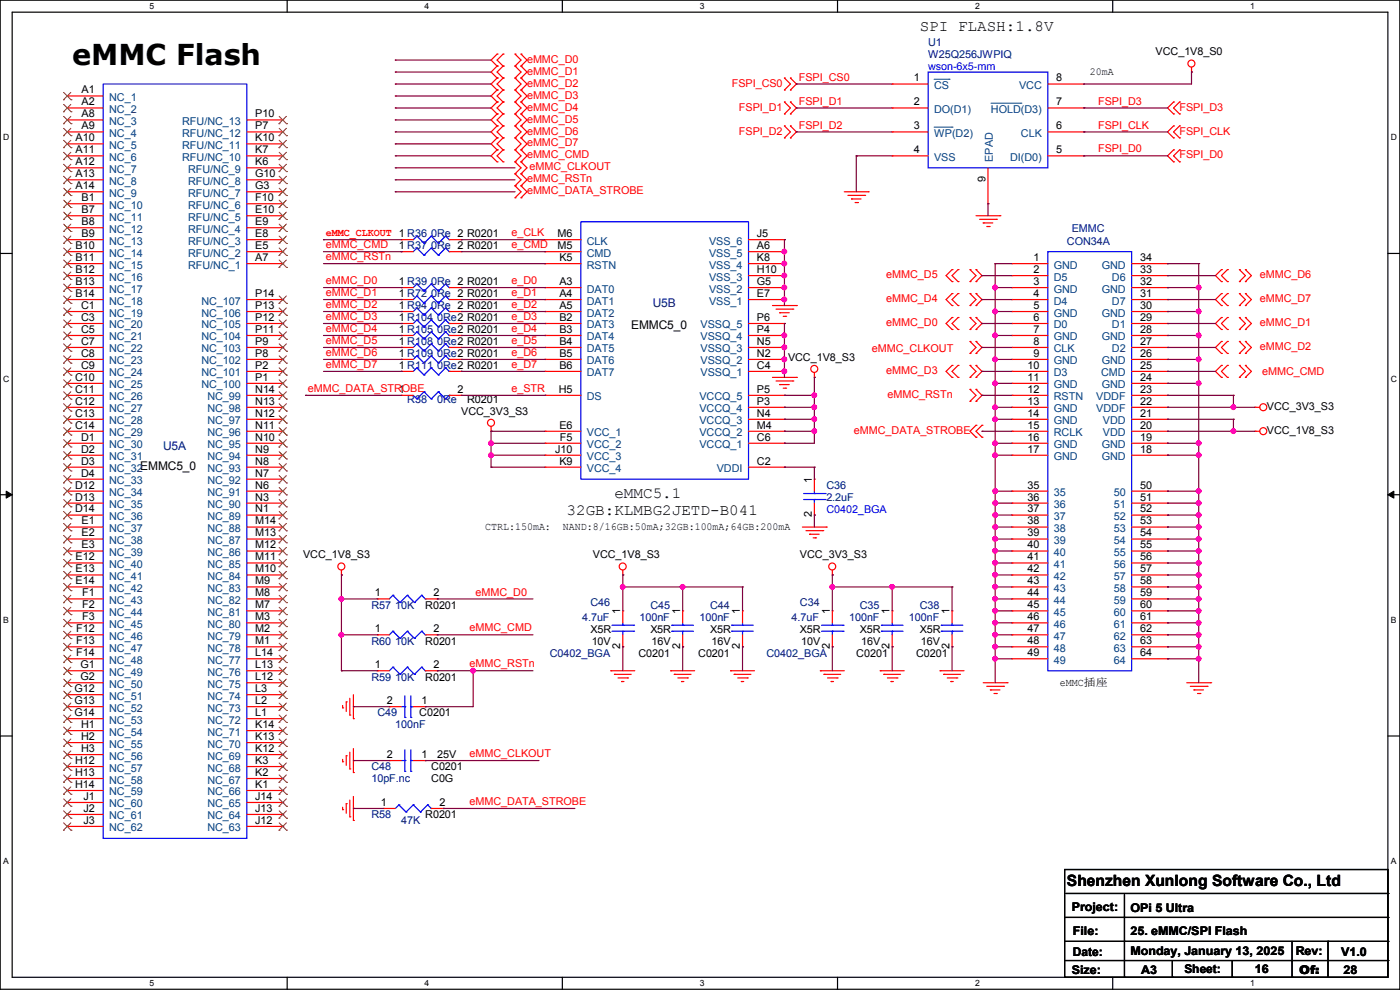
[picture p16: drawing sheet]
<svg xmlns="http://www.w3.org/2000/svg" width="297mm" height="210mm" viewBox="0 0 297 210" stroke-linecap="round" stroke-linejoin="round" font-family="sans-serif">
<defs><g id="words">
<text font-size="6.1" x="15.3" y="13.8">eMMC Flash</text>
<g font-size="3.3">
<text x="195.1" y="6.5">SPI FLASH:1.8V</text>
<text x="130.3" y="105.5">eMMC5.1</text>
<text x="120.2" y="109.3">32GB:KLMBG2JETD-B041</text>
<text x="226.4" y="188">Shenzhen Xunlong Software Co., Ltd</text>
</g>
<g font-size="2.5" fill="#000080">
<text x="138.5" y="65.1">U5B</text>
<text x="34.6" y="95.5">U5A</text>
</g>
<g font-size="2.5">
<text x="133.9" y="69.9">EMMC5_0</text>
<text x="227.4" y="193.2">Project:</text>
<text x="239.8" y="193.4">OPi 5 Ultra</text>
<text x="227.6" y="198.2">File:</text>
<text x="227.6" y="202.8">Date:</text>
<text x="239.8" y="202.6">Monday, January 13, 2025</text>
<text x="239.8" y="198.2">25. eMMC/SPI Flash</text>
<text x="274.9" y="202.6">Rev:</text>
<text x="284.5" y="202.8">V1.0</text>
<text x="227.4" y="206.6">Size:</text>
<text x="242.1" y="206.6">A3</text>
<text x="251.2" y="206.4">Sheet:</text>
<text x="266.2" y="206.4">16</text>
<text x="275.6" y="206.5">Of:</text>
<text x="285" y="206.6">28</text>
</g>
<g font-size="2.3" fill="#000080">
<text x="196.9" y="9.7">U1</text>
<text x="196.9" y="12.3">W25Q256JWPIQ</text>
<text x="91.5" y="50.4">0Re 2 R0201</text>
<text x="91.5" y="52.9">0Re 2 R0201</text>
<text x="226.4" y="51.9">CON34A</text>
<text x="227.4" y="49.1">EMMC</text>
<text x="91.5" y="65.6">0Re 2 R0201</text>
<text x="91.5" y="63.1">0Re 2 R0201</text>
<text x="91.5" y="60.5">0Re 2 R0201</text>
<text x="92.8" y="68.2">0Re2 R0201</text>
<text x="92.8" y="70.7">0Re2 R0201</text>
<text x="92.8" y="73.2">0Re2 R0201</text>
<text x="92.8" y="75.8">0Re2 R0201</text>
<text x="92.8" y="78.3">0Re2 R0201</text>
<text x="86.4" y="85.4">R38</text>
<text x="92.8" y="85.4">0Re</text>
<text x="175.3" y="103.7">C36</text>
<text x="175.3" y="106.3">2.2uF</text>
<text x="78.8" y="129.1">R57</text>
<text x="83.9" y="129.1">10K</text>
<text x="123.5" y="131.7">4.7uF</text>
<text x="125.3" y="128.6">C46</text>
<text x="135.7" y="131.7">100nF</text>
<text x="138" y="129.1">C45</text>
<text x="148.4" y="131.7">100nF</text>
<text x="150.7" y="129.1">C44</text>
<text x="167.9" y="131.7">4.7uF</text>
<text x="169.7" y="128.6">C34</text>
<text x="180.1" y="131.7">100nF</text>
<text x="182.4" y="129.1">C35</text>
<text x="192.8" y="131.7">100nF</text>
<text x="195.1" y="129.1">C38</text>
<text x="78.8" y="136.7">R60</text>
<text x="83.9" y="136.7">10K</text>
<text x="116.6" y="139.3">C0402_BGA</text>
<text x="162.6" y="139.3">C0402_BGA</text>
<text x="78.8" y="144.4">R59</text>
<text x="83.9" y="144.4">10K</text>
<text x="80.1" y="152">C49</text>
<text x="83.9" y="154.5">100nF</text>
<text x="78.8" y="163.4">C48</text>
<text x="78.8" y="165.9">10pF.nc</text>
<text x="78.8" y="173.6">R58</text>
<text x="85.1" y="174.8">47K</text>
</g>
<g font-size="2.3">
<text x="245.2" y="11.8">VCC_1V8_S0</text>
<text x="193.8" y="17.3">1</text>
<text x="224.1" y="17.3">8</text>
<text x="231.2" y="15.9">20mA</text>
<text x="17.3" y="19.8">A1</text>
<text x="17.3" y="22.4">A2</text>
<text x="193.8" y="22.4">2</text>
<text x="224.1" y="22.4">7</text>
<text x="16" y="30">A10</text>
<text x="17.3" y="24.9">A8</text>
<text x="17.3" y="27.4">A9</text>
<text x="54.1" y="30">K10</text>
<text x="54.1" y="27.4">P7</text>
<text x="54.1" y="24.9">P10</text>
<text x="193.8" y="27.4">3</text>
<text x="224.1" y="27.4">6</text>
<text x="16" y="32.5">A11</text>
<text x="16" y="35.1">A12</text>
<text x="54.1" y="35.1">K6</text>
<text x="54.1" y="32.5">K7</text>
<text x="193.8" y="32.5">4</text>
<text x="224.1" y="32.5">5</text>
<text x="16" y="37.6">A13</text>
<text x="16" y="40.1">A14</text>
<text x="54.1" y="40.1">G3</text>
<text x="54.1" y="37.6">G10</text>
<text x="209" y="38.7" transform="rotate(-90 209 38.7)">9</text>
<text x="17.3" y="42.7">B1</text>
<text x="17.3" y="45.2">B7</text>
<text x="17.3" y="47.8">B8</text>
<text x="54.1" y="47.8">E9</text>
<text x="54.1" y="45.2">E10</text>
<text x="54.1" y="42.7">F10</text>
<text x="16" y="52.8">B10</text>
<text x="17.3" y="50.3">B9</text>
<text x="54.1" y="52.8">E5</text>
<text x="54.1" y="50.3">E8</text>
<text x="84.6" y="52.8">1 R37</text>
<text x="118.3" y="50.3">M6</text>
<text x="118.3" y="52.8">M5</text>
<text x="160.6" y="50.3">J5</text>
<text x="160.6" y="52.8">A6</text>
<text x="16" y="55.4">B11</text>
<text x="16" y="57.9">B12</text>
<text x="54.1" y="55.4">A7</text>
<text x="118.7" y="55.4">K5</text>
<text x="160.6" y="55.4">K8</text>
<text x="160.6" y="57.9">H10</text>
<text x="219.2" y="55.4">1</text>
<text x="219.2" y="57.9">2</text>
<text x="241.9" y="55.4">34</text>
<text x="241.9" y="57.9">33</text>
<text x="16" y="60.5">B13</text>
<text x="16" y="63">B14</text>
<text x="17.2" y="65.5">C1</text>
<text x="54.1" y="65.5">P13</text>
<text x="54.1" y="63">P14</text>
<text x="84.6" y="65.5">1 R94</text>
<text x="84.6" y="63">1 R72</text>
<text x="84.6" y="60.5">1 R39</text>
<text x="118.7" y="60.5">A3</text>
<text x="118.7" y="63">A4</text>
<text x="118.7" y="65.5">A5</text>
<text x="160.6" y="60.5">G5</text>
<text x="160.6" y="63">E7</text>
<text x="219.2" y="60.5">3</text>
<text x="219.2" y="63">4</text>
<text x="219.2" y="65.5">5</text>
<text x="241.9" y="60.5">32</text>
<text x="241.9" y="63">31</text>
<text x="241.9" y="65.5">30</text>
<text x="17.2" y="68.1">C3</text>
<text x="17.2" y="70.6">C5</text>
<text x="54.1" y="70.6">P11</text>
<text x="54.1" y="68.1">P12</text>
<text x="84.6" y="68.1">1 R104</text>
<text x="84.6" y="70.6">1 R105</text>
<text x="118.7" y="68.1">B2</text>
<text x="118.7" y="70.6">B3</text>
<text x="160.6" y="70.6">P4</text>
<text x="160.6" y="68.1">P6</text>
<text x="219.2" y="68.1">6</text>
<text x="219.2" y="70.6">7</text>
<text x="241.9" y="68.1">29</text>
<text x="241.9" y="70.6">28</text>
<text x="17.2" y="73.2">C7</text>
<text x="17.2" y="75.7">C8</text>
<text x="54.1" y="75.7">P8</text>
<text x="54.1" y="73.2">P9</text>
<text x="84.6" y="73.2">1 R108</text>
<text x="84.6" y="75.7">1 R109</text>
<text x="118.7" y="73.2">B4</text>
<text x="118.7" y="75.7">B5</text>
<text x="160.6" y="75.7">N2</text>
<text x="160.6" y="73.2">N5</text>
<text x="167.2" y="76.5">VCC_1V8_S3</text>
<text x="219.2" y="73.2">8</text>
<text x="219.2" y="75.7">9</text>
<text x="241.9" y="73.2">27</text>
<text x="241.9" y="75.7">26</text>
<text x="15.9" y="80.8">C10</text>
<text x="15.9" y="83.3">C11</text>
<text x="17.2" y="78.2">C9</text>
<text x="54.1" y="83.3">N14</text>
<text x="54.1" y="80.8">P1</text>
<text x="54.1" y="78.2">P2</text>
<text x="84.6" y="78.2">1 R111</text>
<text x="97.1" y="83.3">2</text>
<text x="118.5" y="83.3">H5</text>
<text x="118.7" y="78.2">B6</text>
<text x="160.6" y="83.3">P5</text>
<text x="160.6" y="78.2">C4</text>
<text x="218" y="78.2">10</text>
<text x="218" y="80.8">11</text>
<text x="218" y="83.3">12</text>
<text x="241.9" y="78.2">25</text>
<text x="241.9" y="80.8">24</text>
<text x="241.9" y="83.3">23</text>
<text x="15.9" y="85.9">C12</text>
<text x="15.9" y="88.4">C13</text>
<text x="54.1" y="88.4">N12</text>
<text x="54.1" y="85.9">N13</text>
<text x="97.8" y="88">VCC_3V3_S3</text>
<text x="99.1" y="85.4">R0201</text>
<text x="160.6" y="88.4">N4</text>
<text x="160.6" y="85.9">P3</text>
<text x="218" y="85.9">13</text>
<text x="218" y="88.4">14</text>
<text x="241.9" y="85.9">22</text>
<text x="241.9" y="88.4">21</text>
<text x="268.8" y="87">VCC_3V3_S3</text>
<text x="15.9" y="90.9">C14</text>
<text x="17.2" y="93.5">D1</text>
<text x="54.1" y="93.5">N10</text>
<text x="54.1" y="90.9">N11</text>
<text x="118.7" y="90.9">E6</text>
<text x="118.8" y="93.5">F5</text>
<text x="160.6" y="90.9">M4</text>
<text x="160.6" y="93.5">C6</text>
<text x="218" y="90.9">15</text>
<text x="218" y="93.5">16</text>
<text x="241.9" y="90.9">20</text>
<text x="241.9" y="93.5">19</text>
<text x="268.8" y="92">VCC_1V8_S3</text>
<text x="17.2" y="96">D2</text>
<text x="17.2" y="98.6">D3</text>
<text x="17.2" y="101.1">D4</text>
<text x="54.1" y="101.1">N7</text>
<text x="54.1" y="98.6">N8</text>
<text x="54.1" y="96">N9</text>
<text x="117.8" y="96">J10</text>
<text x="118.7" y="98.6">K9</text>
<text x="160.6" y="98.6">C2</text>
<text x="218" y="96">17</text>
<text x="241.9" y="96">18</text>
<text x="15.9" y="103.6">D12</text>
<text x="15.9" y="106.2">D13</text>
<text x="54.1" y="106.2">N3</text>
<text x="54.1" y="103.6">N6</text>
<text x="172.2" y="102.4" transform="rotate(-90 172.2 102.4)">1</text>
<text x="218" y="103.6">35</text>
<text x="218" y="106.2">36</text>
<text x="241.9" y="103.6">50</text>
<text x="241.9" y="106.2">51</text>
<text x="15.9" y="108.7">D14</text>
<text x="17.3" y="111.3">E1</text>
<text x="17.3" y="113.8">E2</text>
<text x="54.1" y="113.8">M13</text>
<text x="54.1" y="111.3">M14</text>
<text x="54.1" y="108.7">N1</text>
<text x="102.9" y="112.4">CTRL:150mA:</text>
<text x="119.4" y="112.4">NAND:8/16GB:50mA;32GB:100mA;64GB:200mA</text>
<text x="172.2" y="109.8" transform="rotate(-90 172.2 109.8)">2</text>
<text x="218" y="108.7">37</text>
<text x="218" y="111.3">38</text>
<text x="218" y="113.8">39</text>
<text x="241.9" y="108.7">52</text>
<text x="241.9" y="111.3">53</text>
<text x="241.9" y="113.8">54</text>
<text x="16" y="118.9">E12</text>
<text x="17.3" y="116.3">E3</text>
<text x="54.1" y="118.9">M11</text>
<text x="54.1" y="116.3">M12</text>
<text x="64.3" y="118.4">VCC_1V8_S3</text>
<text x="125.8" y="118.4">VCC_1V8_S3</text>
<text x="169.7" y="118.4">VCC_3V3_S3</text>
<text x="218" y="116.3">40</text>
<text x="218" y="118.9">41</text>
<text x="241.9" y="116.3">55</text>
<text x="241.9" y="118.9">56</text>
<text x="16" y="121.4">E13</text>
<text x="16" y="124">E14</text>
<text x="54.1" y="124">M9</text>
<text x="54.1" y="121.4">M10</text>
<text x="218" y="121.4">42</text>
<text x="218" y="124">43</text>
<text x="241.9" y="121.4">57</text>
<text x="241.9" y="124">58</text>
<text x="17.4" y="126.5">F1</text>
<text x="17.4" y="129">F2</text>
<text x="17.4" y="131.6">F3</text>
<text x="54.1" y="131.6">M3</text>
<text x="54.1" y="129">M7</text>
<text x="54.1" y="126.5">M8</text>
<text x="79.5" y="126.5">1</text>
<text x="90.2" y="129.1">R0201</text>
<text x="92" y="126.5">2</text>
<text x="131.6" y="130.3" transform="rotate(-90 131.6 130.3)">1</text>
<text x="144.3" y="130.3" transform="rotate(-90 144.3 130.3)">1</text>
<text x="157" y="130.3" transform="rotate(-90 157 130.3)">1</text>
<text x="176" y="130.3" transform="rotate(-90 176 130.3)">1</text>
<text x="188.7" y="130.3" transform="rotate(-90 188.7 130.3)">1</text>
<text x="201.4" y="130.3" transform="rotate(-90 201.4 130.3)">1</text>
<text x="218" y="126.5">44</text>
<text x="218" y="129">45</text>
<text x="218" y="131.6">46</text>
<text x="241.9" y="126.5">59</text>
<text x="241.9" y="129">60</text>
<text x="241.9" y="131.6">61</text>
<text x="16.2" y="134.1">F12</text>
<text x="16.2" y="136.7">F13</text>
<text x="54.1" y="136.7">M1</text>
<text x="54.1" y="134.1">M2</text>
<text x="79.5" y="134.1">1</text>
<text x="90.2" y="136.7">R0201</text>
<text x="92" y="134.1">2</text>
<text x="125.3" y="134.2">X5R</text>
<text x="125.5" y="136.7">10V</text>
<text x="131.6" y="137.7" transform="rotate(-90 131.6 137.7)">2</text>
<text x="138" y="134.2">X5R</text>
<text x="138.2" y="136.7">16V</text>
<text x="144.3" y="137.7" transform="rotate(-90 144.3 137.7)">2</text>
<text x="150.7" y="134.2">X5R</text>
<text x="150.9" y="136.7">16V</text>
<text x="157" y="137.7" transform="rotate(-90 157 137.7)">2</text>
<text x="169.7" y="134.2">X5R</text>
<text x="170" y="136.7">10V</text>
<text x="176" y="137.7" transform="rotate(-90 176 137.7)">2</text>
<text x="182.4" y="134.2">X5R</text>
<text x="182.7" y="136.7">16V</text>
<text x="188.7" y="137.7" transform="rotate(-90 188.7 137.7)">2</text>
<text x="195.1" y="134.2">X5R</text>
<text x="195.4" y="136.7">16V</text>
<text x="201.4" y="137.7" transform="rotate(-90 201.4 137.7)">2</text>
<text x="218" y="134.1">47</text>
<text x="218" y="136.7">48</text>
<text x="241.9" y="134.1">62</text>
<text x="241.9" y="136.7">63</text>
<text x="16.2" y="139.2">F14</text>
<text x="17.1" y="141.7">G1</text>
<text x="54.1" y="141.7">L13</text>
<text x="54.1" y="139.2">L14</text>
<text x="79.5" y="141.7">1</text>
<text x="92" y="141.7">2</text>
<text x="135.4" y="139.3">C0201</text>
<text x="148.1" y="139.3">C0201</text>
<text x="181.7" y="139.3">C0201</text>
<text x="194.4" y="139.3">C0201</text>
<text x="218" y="139.2">49</text>
<text x="241.9" y="139.2">64</text>
<text x="15.8" y="146.8">G12</text>
<text x="15.8" y="149.4">G13</text>
<text x="17.1" y="144.3">G2</text>
<text x="54.1" y="149.4">L2</text>
<text x="54.1" y="146.8">L3</text>
<text x="54.1" y="144.3">L12</text>
<text x="82.1" y="149.4">2</text>
<text x="89.5" y="149.4">1</text>
<text x="90.2" y="144.4">R0201</text>
<text x="224.8" y="145.4">eMMC插座</text>
<text x="15.8" y="151.9">G14</text>
<text x="17.2" y="154.4">H1</text>
<text x="54.1" y="154.4">K14</text>
<text x="54.1" y="151.9">L1</text>
<text x="88.9" y="152">C0201</text>
<text x="17.2" y="157">H2</text>
<text x="17.2" y="159.5">H3</text>
<text x="54.1" y="157">K13</text>
<text x="54.1" y="159.5">K12</text>
<text x="82.1" y="160.8">2</text>
<text x="89.5" y="160.8">1</text>
<text x="92.8" y="160.9">25V</text>
<text x="15.9" y="162.1">H12</text>
<text x="15.9" y="164.6">H13</text>
<text x="15.9" y="167.1">H14</text>
<text x="54.1" y="167.1">K1</text>
<text x="54.1" y="164.6">K2</text>
<text x="54.1" y="162.1">K3</text>
<text x="91.5" y="163.4">C0201</text>
<text x="91.5" y="165.9">C0G</text>
<text x="17.7" y="169.7">J1</text>
<text x="17.7" y="172.2">J2</text>
<text x="54.1" y="169.7">J14</text>
<text x="54.1" y="172.2">J13</text>
<text x="80.8" y="170.9">1</text>
<text x="90.2" y="173.6">R0201</text>
<text x="93.3" y="170.9">2</text>
<text x="17.7" y="174.8">J3</text>
<text x="54.1" y="174.8">J12</text>
</g>
<g font-size="2.3" fill="#f00">
<text x="111.8" y="13.3">eMMC_D0</text>
<text x="111.8" y="15.8">eMMC_D1</text>
<text x="169.5" y="17.1">FSPI_CS0</text>
<text x="111.8" y="23.5">eMMC_D4</text>
<text x="111.8" y="18.4">eMMC_D2</text>
<text x="111.8" y="20.9">eMMC_D3</text>
<text x="155.2" y="18.4">FSPI_CS0</text>
<text x="156.8" y="23.5">FSPI_D1</text>
<text x="169.5" y="22.2">FSPI_D1</text>
<text x="233" y="22.2">FSPI_D3</text>
<text x="250.2" y="23.5">FSPI_D3</text>
<text x="111.8" y="26">eMMC_D5</text>
<text x="111.8" y="28.5">eMMC_D6</text>
<text x="156.8" y="28.5">FSPI_D2</text>
<text x="169.5" y="27.3">FSPI_D2</text>
<text x="233" y="27.3">FSPI_CLK</text>
<text x="250.2" y="28.5">FSPI_CLK</text>
<text x="111.8" y="31.1">eMMC_D7</text>
<text x="111.8" y="33.6">eMMC_CMD</text>
<text x="233" y="32.3">FSPI_D0</text>
<text x="250.2" y="33.6">FSPI_D0</text>
<text x="111.8" y="38.7">eMMC_RSTn</text>
<text x="111.8" y="41.2">eMMC_DATA_STROBE</text>
<text x="112.3" y="36.2">eMMC_CLKOUT</text>
<text x="69.1" y="50.1">eMMC_CLKOUT 1 R36</text>
<text x="69.1" y="52.7">eMMC_CMD</text>
<text x="108.5" y="50.1">e_CLK</text>
<text x="108.5" y="52.7">e_CMD</text>
<text x="69.1" y="55.2">eMMC_RSTn</text>
<text x="188" y="59">eMMC_D5</text>
<text x="267.3" y="59">eMMC_D6</text>
<text x="69.1" y="60.3">eMMC_D0</text>
<text x="69.1" y="62.8">eMMC_D1</text>
<text x="69.1" y="65.4">eMMC_D2</text>
<text x="108.5" y="60.3">e_D0</text>
<text x="108.5" y="62.8">e_D1</text>
<text x="108.5" y="65.4">e_D2</text>
<text x="188" y="64.1">eMMC_D4</text>
<text x="267.3" y="64.1">eMMC_D7</text>
<text x="69.1" y="67.9">eMMC_D3</text>
<text x="69.1" y="70.4">eMMC_D4</text>
<text x="108.5" y="67.9">e_D3</text>
<text x="108.5" y="70.4">e_D4</text>
<text x="188" y="69.2">eMMC_D0</text>
<text x="267.3" y="69.2">eMMC_D1</text>
<text x="69.1" y="73">eMMC_D5</text>
<text x="69.1" y="75.5">eMMC_D6</text>
<text x="108.5" y="73">e_D5</text>
<text x="108.5" y="75.5">e_D6</text>
<text x="185" y="74.8">eMMC_CLKOUT</text>
<text x="267.3" y="74.3">eMMC_D2</text>
<text x="65.3" y="83.1">eMMC_DATA_STR1OBE</text>
<text x="69.1" y="78.1">eMMC_D7</text>
<text x="108.5" y="78.1">e_D7</text>
<text x="108.5" y="83.1">e_STR</text>
<text x="188" y="79.3">eMMC_D3</text>
<text x="267.8" y="79.6">eMMC_CMD</text>
<text x="188.3" y="84.4">eMMC_RSTn</text>
<text x="181.1" y="92">eMMC_DATA_STROBE</text>
<text x="100.9" y="126.3">eMMC_D0</text>
<text x="99.6" y="133.9">eMMC_CMD</text>
<text x="99.6" y="141.6">eMMC_RSTn</text>
<text x="99.6" y="160.6">eMMC_CLKOUT</text>
<text x="99.6" y="170.8">eMMC_DATA_STROBE</text>
</g>
<g font-size="2.3" fill="#00f">
<text x="196.9" y="14.8">wson-6x5-mm</text>
<text x="175.3" y="108.8">C0402_BGA</text>
</g>
<g font-size="2.3" fill="#004080">
<text x="23.2" y="21.4">NC_1</text>
<text x="23.2" y="24">NC_2</text>
<text x="198.2" y="18.9">CS</text>
<text x="198.2" y="24">DO(D1)</text>
<text x="210.2" y="24">HOLD(D3)</text>
<text x="216.2" y="18.9">VCC</text>
<text x="23.2" y="26.5">NC_3</text>
<text x="23.2" y="29">NC_4</text>
<text x="38.7" y="29">RFU/NC_12</text>
<text x="38.7" y="26.5">RFU/NC_13</text>
<text x="198.2" y="29">WP(D2)</text>
<text x="216.6" y="29">CLK</text>
<text x="23.2" y="31.6">NC_5</text>
<text x="23.2" y="34.1">NC_6</text>
<text x="38.7" y="34.1">RFU/NC_10</text>
<text x="38.7" y="31.6">RFU/NC_11</text>
<text x="198.2" y="34.1">VSS</text>
<text x="210.7" y="34.3" transform="rotate(-90 210.7 34.3)">EPAD</text>
<text x="214.3" y="34.1">DI(D0)</text>
<text x="23.2" y="36.7">NC_7</text>
<text x="23.2" y="39.2">NC_8</text>
<text x="23.2" y="41.7">NC_9</text>
<text x="39.9" y="41.7">RFU/NC_7</text>
<text x="39.9" y="39.2">RFU/NC_8</text>
<text x="39.9" y="36.7">RFU/NC_9</text>
<text x="23.2" y="44.3">NC_10</text>
<text x="23.2" y="46.8">NC_11</text>
<text x="39.9" y="46.8">RFU/NC_5</text>
<text x="39.9" y="44.3">RFU/NC_6</text>
<text x="23.2" y="49.4">NC_12</text>
<text x="23.2" y="51.9">NC_13</text>
<text x="39.9" y="51.9">RFU/NC_3</text>
<text x="39.9" y="49.4">RFU/NC_4</text>
<text x="124.5" y="51.9">CLK</text>
<text x="150.4" y="51.9">VSS_6</text>
<text x="23.2" y="54.4">NC_14</text>
<text x="23.2" y="57">NC_15</text>
<text x="23.2" y="59.5">NC_16</text>
<text x="39.9" y="57">RFU/NC_1</text>
<text x="39.9" y="54.4">RFU/NC_2</text>
<text x="124.5" y="54.4">CMD</text>
<text x="124.5" y="57">RSTN</text>
<text x="150.4" y="57">VSS_4</text>
<text x="150.4" y="59.5">VSS_3</text>
<text x="150.4" y="54.4">VSS_5</text>
<text x="223.6" y="57">GND</text>
<text x="223.6" y="59.5">D5</text>
<text x="233.7" y="57">GND</text>
<text x="235.9" y="59.5">D6</text>
<text x="23.2" y="62.1">NC_17</text>
<text x="23.2" y="64.6">NC_18</text>
<text x="42.7" y="64.6">NC_107</text>
<text x="124.5" y="62.1">DAT0</text>
<text x="124.5" y="64.6">DAT1</text>
<text x="150.4" y="62.1">VSS_2</text>
<text x="150.4" y="64.6">VSS_1</text>
<text x="223.6" y="62.1">GND</text>
<text x="223.6" y="64.6">D4</text>
<text x="233.7" y="62.1">GND</text>
<text x="235.9" y="64.6">D7</text>
<text x="23.2" y="67.1">NC_19</text>
<text x="23.2" y="69.7">NC_20</text>
<text x="42.7" y="69.7">NC_105</text>
<text x="42.7" y="67.1">NC_106</text>
<text x="124.5" y="67.1">DAT2</text>
<text x="124.5" y="69.7">DAT3</text>
<text x="148.6" y="69.7">VSSQ_5</text>
<text x="223.6" y="67.1">GND</text>
<text x="223.6" y="69.7">D0</text>
<text x="233.7" y="67.1">GND</text>
<text x="235.9" y="69.7">D1</text>
<text x="23.2" y="72.2">NC_21</text>
<text x="23.2" y="74.8">NC_22</text>
<text x="23.2" y="77.3">NC_23</text>
<text x="42.7" y="77.3">NC_102</text>
<text x="42.7" y="74.8">NC_103</text>
<text x="42.7" y="72.2">NC_104</text>
<text x="124.5" y="72.2">DAT4</text>
<text x="124.5" y="74.8">DAT5</text>
<text x="124.5" y="77.3">DAT6</text>
<text x="148.6" y="77.3">VSSQ_2</text>
<text x="148.6" y="74.8">VSSQ_3</text>
<text x="148.6" y="72.2">VSSQ_4</text>
<text x="223.6" y="72.2">GND</text>
<text x="223.6" y="74.8">CLK</text>
<text x="223.6" y="77.3">GND</text>
<text x="233.7" y="72.2">GND</text>
<text x="233.7" y="77.3">GND</text>
<text x="235.9" y="74.8">D2</text>
<text x="23.2" y="79.8">NC_24</text>
<text x="23.2" y="82.4">NC_25</text>
<text x="42.7" y="82.4">NC_100</text>
<text x="42.7" y="79.8">NC_101</text>
<text x="124.5" y="79.8">DAT7</text>
<text x="148.6" y="79.8">VSSQ_1</text>
<text x="223.6" y="79.8">D3</text>
<text x="223.6" y="82.4">GND</text>
<text x="233.6" y="79.8">CMD</text>
<text x="233.7" y="82.4">GND</text>
<text x="23.2" y="84.9">NC_26</text>
<text x="23.2" y="87.5">NC_27</text>
<text x="44" y="87.5">NC_98</text>
<text x="44" y="84.9">NC_99</text>
<text x="124.5" y="84.9">DS</text>
<text x="148.4" y="87.5">VCCQ_4</text>
<text x="148.4" y="84.9">VCCQ_5</text>
<text x="223.6" y="84.9">RSTN</text>
<text x="223.6" y="87.5">GND</text>
<text x="232.6" y="84.9">VDDF</text>
<text x="232.6" y="87.5">VDDF</text>
<text x="23.2" y="90">NC_28</text>
<text x="23.2" y="92.5">NC_29</text>
<text x="23.2" y="95.1">NC_30</text>
<text x="44" y="95.1">NC_95</text>
<text x="44" y="92.5">NC_96</text>
<text x="44" y="90">NC_97</text>
<text x="124.5" y="92.5">VCC_1</text>
<text x="124.5" y="95.1">VCC_2</text>
<text x="148.4" y="92.5">VCCQ_2</text>
<text x="148.4" y="90">VCCQ_3</text>
<text x="148.4" y="95.1">VCCQ_1</text>
<text x="223.6" y="90">GND</text>
<text x="223.6" y="92.5">RCLK</text>
<text x="223.6" y="95.1">GND</text>
<text x="233.7" y="95.1">GND</text>
<text x="234" y="90">VDD</text>
<text x="234" y="92.5">VDD</text>
<text x="23.2" y="97.6">NC_31</text>
<text x="23.2" y="100.2">NC_32EMMC5_0</text>
<text x="44" y="100.2">NC_93</text>
<text x="44" y="97.6">NC_94</text>
<text x="124.5" y="97.6">VCC_3</text>
<text x="124.5" y="100.2">VCC_4</text>
<text x="152.1" y="100.2">VDDI</text>
<text x="223.6" y="97.6">GND</text>
<text x="233.7" y="97.6">GND</text>
<text x="23.2" y="102.7">NC_33</text>
<text x="23.2" y="105.2">NC_34</text>
<text x="23.2" y="107.8">NC_35</text>
<text x="44" y="107.8">NC_90</text>
<text x="44" y="105.2">NC_91</text>
<text x="44" y="102.7">NC_92</text>
<text x="223.6" y="105.2">35</text>
<text x="223.6" y="107.8">36</text>
<text x="236.3" y="105.2">50</text>
<text x="236.3" y="107.8">51</text>
<text x="23.2" y="110.3">NC_36</text>
<text x="23.2" y="112.9">NC_37</text>
<text x="44" y="112.9">NC_88</text>
<text x="44" y="110.3">NC_89</text>
<text x="223.6" y="110.3">37</text>
<text x="223.6" y="112.9">38</text>
<text x="236.3" y="110.3">52</text>
<text x="236.3" y="112.9">53</text>
<text x="23.2" y="115.4">NC_38</text>
<text x="23.2" y="117.9">NC_39</text>
<text x="44" y="117.9">NC_86</text>
<text x="44" y="115.4">NC_87</text>
<text x="223.6" y="115.4">39</text>
<text x="223.6" y="117.9">40</text>
<text x="236.3" y="115.4">54</text>
<text x="236.3" y="117.9">55</text>
<text x="23.2" y="120.5">NC_40</text>
<text x="23.2" y="123">NC_41</text>
<text x="23.2" y="125.6">NC_42</text>
<text x="44" y="125.6">NC_83</text>
<text x="44" y="123">NC_84</text>
<text x="44" y="120.5">NC_85</text>
<text x="223.6" y="120.5">41</text>
<text x="223.6" y="123">42</text>
<text x="223.6" y="125.6">43</text>
<text x="236.3" y="120.5">56</text>
<text x="236.3" y="123">57</text>
<text x="236.3" y="125.6">58</text>
<text x="23.2" y="128.1">NC_43</text>
<text x="23.2" y="130.6">NC_44</text>
<text x="44" y="130.6">NC_81</text>
<text x="44" y="128.1">NC_82</text>
<text x="223.6" y="128.1">44</text>
<text x="223.6" y="130.6">45</text>
<text x="236.3" y="128.1">59</text>
<text x="236.3" y="130.6">60</text>
<text x="23.2" y="133.2">NC_45</text>
<text x="23.2" y="135.7">NC_46</text>
<text x="44" y="135.7">NC_79</text>
<text x="44" y="133.2">NC_80</text>
<text x="223.6" y="133.2">46</text>
<text x="223.6" y="135.7">47</text>
<text x="236.3" y="133.2">61</text>
<text x="236.3" y="135.7">62</text>
<text x="23.2" y="138.3">NC_47</text>
<text x="23.2" y="140.8">NC_48</text>
<text x="23.2" y="143.3">NC_49</text>
<text x="44" y="143.3">NC_76</text>
<text x="44" y="140.8">NC_77</text>
<text x="44" y="138.3">NC_78</text>
<text x="223.6" y="138.3">48</text>
<text x="223.6" y="140.8">49</text>
<text x="236.3" y="138.3">63</text>
<text x="236.3" y="140.8">64</text>
<text x="23.2" y="145.9">NC_50</text>
<text x="23.2" y="148.4">NC_51</text>
<text x="44" y="148.4">NC_74</text>
<text x="44" y="145.9">NC_75</text>
<text x="23.2" y="151">NC_52</text>
<text x="23.2" y="153.5">NC_53</text>
<text x="44" y="153.5">NC_72</text>
<text x="44" y="151">NC_73</text>
<text x="23.2" y="156">NC_54</text>
<text x="23.2" y="158.6">NC_55</text>
<text x="23.2" y="161.1">NC_56</text>
<text x="44" y="158.6">NC_70</text>
<text x="44" y="156">NC_71</text>
<text x="44" y="161.1">NC_69</text>
<text x="23.2" y="163.7">NC_57</text>
<text x="23.2" y="166.2">NC_58</text>
<text x="44" y="166.2">NC_67</text>
<text x="44" y="163.7">NC_68</text>
<text x="23.2" y="168.7">NC_59</text>
<text x="23.2" y="171.3">NC_60</text>
<text x="23.2" y="173.8">NC_61</text>
<text x="44" y="168.7">NC_66</text>
<text x="44" y="171.3">NC_65</text>
<text x="44" y="173.8">NC_64</text>
<text x="23.2" y="176.4">NC_62</text>
<text x="44" y="176.4">NC_63</text>
</g>
<g font-size="1.8">
<text x="31.7" y="1.9">5</text>
<text x="90.1" y="1.9">4</text>
<text x="148.5" y="1.9">3</text>
<text x="206.8" y="1.9">2</text>
<text x="265.2" y="1.9">1</text>
<text x=".7" y="29.8">D</text>
<text x="295.1" y="29.8">D</text>
<text x=".7" y="80.9">C</text>
<text x="295.1" y="80.9">C</text>
<text x=".7" y="132.1">B</text>
<text x="295.1" y="132.1">B</text>
<text x=".7" y="183.3">A</text>
<text x="295.1" y="183.3">A</text>
<text x="31.7" y="209.2">5</text>
<text x="90.1" y="209.2">4</text>
<text x="148.5" y="209.2">3</text>
<text x="206.8" y="209.2">2</text>
<text x="265.2" y="209.2">1</text>
</g>
</g></defs>
<g fill="none" stroke="#000" stroke-width=".25">
<path d="M0 0h297v209.8h-297zM2.6 2.6h291.8v204.7h-291.8zM60.9 0v2.6M119.3 0v2.6M177.7 0v2.6M236.1 0v2.6M0 53.8h2.6M294.4 53.8h2.6M0 104.9h2.6M294.4 104.9h2.6M0 156.1h2.6M294.4 156.1h2.6"/>
<path d="M225.8 184.4h68.6v22.9h-68.6zM225.8 194.6h68.6M225.8 199.7h68.6M226.1 189.5h68.3M238.5 189.8v17.5M274.1 199.7v7.6M281.7 199.7h.1M281.7 199.7v7.6M294.4 189.5h.1M294.4 194.6h.1M294.4 199.7h.1M60.9 207.3v2.5"/>
<path d="M119.3 207.3v2.5M177.7 207.3v2.5M225.8 203.8h68.6M236.1 207.3v2.5M238.5 207.3h.1M248.7 207.3h.1M248.7 203.8v3.5M261.4 207.3h.1M261.4 203.8v3.5M274.1 207.3h.1M294.4 203.8h.1"/>
</g>
<path d="M1.3 104.2l1.3 .7-1.3 .8zM294.4 104.9l1.3-.7v1.5z" fill="#000"/>
<path d="M1.3 104.2l1.3 .7-1.3 .8zM294.4 104.9l1.3-.7v1.5z" fill="none" stroke="#000" stroke-width=".21"/>
<g fill="none" stroke="#f00" stroke-width=".25">
<path d="M105.5 11.5h.1M105.5 14h.1M105.5 16.6h.1M105.5 19.1h.1M105.5 11.5l-1.3 1.2 1.3 1.3M105.5 19.1l-1.3 1.3 1.3 1.2M105.5 14l-1.3 1.3 1.3 1.3M105.5 16.6l-1.3 1.2 1.3 1.3M106.7 14h.1M106.7 11.5h.1M106.7 16.6h.1M106.7 19.1h.1"/>
<path d="M106.7 11.5l-1.2 1.2 1.2 1.3M106.7 16.6l-1.2 1.2 1.2 1.3M106.7 14l-1.2 1.3 1.2 1.3M106.7 19.1l-1.2 1.3 1.2 1.2M109.3 14h.1M109.3 11.5h.1M109.3 16.6h.1M109.3 19.1h.1M109.3 16.6l1.2 1.2-1.2 1.3M109.3 11.5l1.2 1.2-1.2 1.3M109.3 19.1l1.2 1.3-1.2 1.2M109.3 14l1.2 1.3-1.2 1.3"/>
<path d="M110.5 14h.1M110.5 11.5h.1M110.5 16.6h.1M110.5 19.1h.1M110.5 19.1l1.3 1.3-1.3 1.2M110.5 11.5l1.3 1.2-1.3 1.3M110.5 14l1.3 1.3-1.3 1.3M110.5 16.6l1.3 1.2-1.3 1.3M166.4 16.6h.1M166.4 19.1h.1M166.4 16.6l1.3 1.2-1.3 1.3M167.7 19.1h.1"/>
<path d="M167.7 16.6h.1M167.7 16.6l1.3 1.2-1.3 1.3M189.3 17.8h.1M189.3 17.8h7.6M222.3 17.8h7.6M229.9 17.8h.1M252.8 15.3h.1M252.8 14.3v1M14.3 20.4h.1M14.3 22.9h.1M14.3 25.4h.1M14.3 28h.1"/>
<path d="M14.3 30.5h.1M14.3 33.1h.1M14.3 35.6h.1M14.3 38.1h.1M14.3 28h7.6M14.3 33.1h7.6M14.3 22.9h7.6M14.3 20.4h7.6M14.3 25.4h7.6M14.3 30.5h7.6M14.3 35.6h7.6M14.3 38.1h7.6"/>
<path d="M52.4 28h7.6M52.4 33.1h7.6M52.4 25.4h7.6M52.4 30.5h7.6M52.4 35.6h7.6M52.4 38.1h7.6M60 38.1h.1M60 35.6h.1M60 33.1h.1M60 30.5h.1M60 28h.1M60 25.4h.1"/>
<path d="M105.5 21.6h.1M105.5 24.2h.1M105.5 26.7h.1M105.5 29.3h.1M105.5 31.8h.1M105.5 34.3h.1M105.5 21.6l-1.3 1.3 1.3 1.3M105.5 29.3l-1.3 1.2 1.3 1.3M105.5 24.2l-1.3 1.2 1.3 1.3M105.5 26.7l-1.3 1.3 1.3 1.3M105.5 31.8l-1.3 1.3 1.3 1.2M106.7 24.2h.1"/>
<path d="M106.7 21.6h.1M106.7 26.7h.1M106.7 29.3h.1M106.7 31.8h.1M106.7 34.3h.1M106.7 21.6l-1.2 1.3 1.2 1.3M106.7 26.7l-1.2 1.3 1.2 1.3M106.7 24.2l-1.2 1.2 1.2 1.3M106.7 29.3l-1.2 1.2 1.2 1.3M106.7 31.8l-1.2 1.3 1.2 1.2M109.3 24.2h.1M109.3 21.6h.1"/>
<path d="M109.3 39.4h.1M109.3 36.9h.1M109.3 26.7h.1M109.3 29.3h.1M109.3 31.8h.1M109.3 34.3h.1M109.3 26.7l1.2 1.3-1.2 1.3M109.3 21.6l1.2 1.3-1.2 1.3M109.3 36.9l1.2 1.2-1.2 1.3M109.3 24.2l1.2 1.2-1.2 1.3M109.3 29.3l1.2 1.2-1.2 1.3M109.3 31.8l1.2 1.3-1.2 1.2"/>
<path d="M109.3 34.3l1.2 1.3-1.2 1.3M109.3 39.4l1.2 1.3-1.2 1.3M110.5 24.2h.1M110.5 21.6h.1M110.5 39.4h.1M110.5 36.9h.1M110.5 26.7h.1M110.5 29.3h.1M110.5 31.8h.1M110.5 34.3h.1M110.5 21.6l1.3 1.3-1.3 1.3M110.5 29.3l1.3 1.2-1.3 1.3"/>
<path d="M110.5 36.9l1.3 1.2-1.3 1.3M110.5 24.2l1.3 1.2-1.3 1.3M110.5 26.7l1.3 1.3-1.3 1.3M110.5 31.8l1.3 1.3-1.3 1.2M110.5 34.3l1.3 1.3-1.3 1.3M110.5 39.4l1.3 1.3-1.3 1.3M166.4 21.6h.1M166.4 24.2h.1M166.4 26.7h.1M166.4 29.3h.1M166.4 21.6l1.3 1.3-1.3 1.3M166.4 26.7l1.3 1.3-1.3 1.3"/>
<path d="M167.7 24.2h.1M167.7 21.6h.1M167.7 29.3h.1M167.7 26.7h.1M167.7 21.6l1.3 1.3-1.3 1.3M167.7 26.7l1.3 1.3-1.3 1.3M189.3 28h.1M189.3 33.1h.1M189.3 22.9h.1M189.3 28h7.6M189.3 33.1h7.6M189.3 22.9h7.6"/>
<path d="M209.6 35.6v7.6M222.3 28h7.6M222.3 33.1h7.6M222.3 22.9h7.6M229.9 33.1h.1M229.9 28h.1M229.9 22.9h.1M249 34.3h.1M249 31.8h.1M249 24.2h.1M249 21.6h.1M249 29.3h.1"/>
<path d="M249 26.7h.1M249 26.7l-1.3 1.3 1.3 1.3M249 21.6l-1.3 1.3 1.3 1.3M249 31.8l-1.3 1.3 1.3 1.2M250.2 31.8h.1M250.2 34.3h.1M250.2 21.6h.1M250.2 24.2h.1M250.2 26.7h.1M250.2 29.3h.1M250.2 26.7l-1.2 1.3 1.2 1.3M250.2 21.6l-1.2 1.3 1.2 1.3"/>
<path d="M250.2 31.8l-1.2 1.3 1.2 1.2M14.3 40.7h.1M14.3 43.2h.1M14.3 45.8h.1M14.3 48.3h.1M14.3 50.8h.1M14.3 53.4h.1M14.3 55.9h.1M14.3 58.5h.1M14.3 45.8h7.6M14.3 40.7h7.6M14.3 55.9h7.6"/>
<path d="M14.3 58.5h7.6M14.3 50.8h7.6M14.3 53.4h7.6M14.3 43.2h7.6M14.3 48.3h7.6M52.4 45.8h7.6M52.4 40.7h7.6M52.4 55.9h7.6M52.4 50.8h7.6M52.4 53.4h7.6M52.4 43.2h7.6M52.4 48.3h7.6"/>
<path d="M60 55.9h.1M60 53.4h.1M60 50.8h.1M60 48.3h.1M60 45.8h.1M60 43.2h.1M60 40.7h.1M85.1 50.8h.1M85.1 53.4h.1M85.1 50.8h2.6M85.1 53.4h2.6M95.3 50.8h2.5"/>
<path d="M95.3 53.4h2.5M97.8 50.8h.1M97.8 53.4h.1M109.3 42h.1M110.5 42h.1M115.6 50.8h.1M115.6 53.4h.1M115.6 55.9h.1M115.6 55.9h7.6M115.6 50.8h7.6M115.6 53.4h7.6M158.8 55.9h7.6"/>
<path d="M158.8 58.5h7.6M158.8 50.8h7.6M158.8 53.4h7.6M166.4 55.9h.1M166.4 58.5h.1M166.4 50.8h.1M166.4 53.4h.1M179.1 40.7h5.1M179.9 41.4h3.5M180.6 42.2h.1M180.6 42.2h2.1M181.4 43h.5"/>
<path d="M181.9 43h.1M183.4 41.4h.1M184.2 40.7h.1M202 57.2h.1M202 59.7h.1M202 57.2l-1.3 1.3 1.3 1.2M203.2 57.2h.1M203.2 59.7h.1M203.2 57.2l-1.2 1.3 1.2 1.2M205.8 57.2h.1M205.8 59.7h.1M205.8 57.2l1.3 1.3-1.3 1.2"/>
<path d="M207.1 59.7h.1M207.1 57.2h.1M207.1 45.8h5M207.1 57.2l1.2 1.3-1.2 1.2M207.8 46.5h3.6M208.6 47.3h.1M208.6 47.3h2M209.3 48h.5M209.6 43.2h.1M209.8 48h.1M211.4 46.5h.1M212.1 45.8h.1"/>
<path d="M214.7 55.9h.1M214.7 58.5h.1M214.7 55.9h7.6M214.7 58.5h7.6M240.1 55.9h7.6M240.1 58.5h7.6M247.7 55.9h.1M247.7 58.5h.1M259.1 59.7h.1M259.1 57.2h.1M259.1 57.2l-1.2 1.3 1.2 1.2M260.4 57.2h.1"/>
<path d="M260.4 59.7h.1M260.4 57.2l-1.3 1.3 1.3 1.2M262.9 57.2h.1M262.9 59.7h.1M262.9 57.2l1.3 1.3-1.3 1.2M264.2 57.2h.1M264.2 59.7h.1M264.2 57.2l1.3 1.3-1.3 1.2M14.3 61h.1M14.3 63.5h.1M14.3 66.1h.1M14.3 68.6h.1"/>
<path d="M14.3 71.2h.1M14.3 73.7h.1M14.3 76.2h.1M14.3 78.8h.1M14.3 61h7.6M14.3 63.5h7.6M14.3 66.1h7.6M14.3 68.6h7.6M14.3 71.2h7.6M14.3 73.7h7.6M14.3 76.2h7.6M14.3 78.8h7.6"/>
<path d="M52.4 63.5h7.6M52.4 66.1h7.6M52.4 68.6h7.6M52.4 71.2h7.6M52.4 73.7h7.6M52.4 76.2h7.6M52.4 78.8h7.6M60 78.8h.1M60 76.2h.1M60 73.7h.1M60 71.2h.1M60 68.6h.1"/>
<path d="M60 66.1h.1M60 63.5h.1M85.1 68.6h.1M85.1 73.7h.1M85.1 66.1h.1M85.1 76.2h.1M85.1 63.5h.1M85.1 71.2h.1M85.1 61h.1M85.1 78.8h.1M85.1 61h2.6M85.1 63.5h2.6"/>
<path d="M85.1 66.1h2.6M85.1 68.6h2.6M85.1 71.2h2.6M85.1 73.7h2.6M85.1 76.2h2.6M85.1 78.8h2.6M95.3 61h2.5M95.3 63.5h2.5M95.3 66.1h2.5M95.3 68.6h2.5M95.3 71.2h2.5M95.3 73.7h2.5"/>
<path d="M95.3 76.2h2.5M95.3 78.8h2.5M97.8 68.6h.1M97.8 73.7h.1M97.8 66.1h.1M97.8 76.2h.1M97.8 63.5h.1M97.8 71.2h.1M97.8 61h.1M97.8 78.8h.1M115.6 61h.1M115.6 63.5h.1"/>
<path d="M115.6 66.1h.1M115.6 68.6h.1M115.6 71.2h.1M115.6 73.7h.1M115.6 76.2h.1M115.6 78.8h.1M115.6 61h7.6M115.6 63.5h7.6M115.6 66.1h7.6M115.6 68.6h7.6M115.6 71.2h7.6M115.6 73.7h7.6"/>
<path d="M115.6 76.2h7.6M115.6 78.8h7.6M158.8 61h7.6M158.8 63.5h7.6M158.8 68.6h7.6M158.8 71.2h7.6M158.8 73.7h7.6M158.8 76.2h7.6M158.8 78.8h7.6M163.9 64.8h5.1M164.6 65.6h3.6M165.4 66.3h.1"/>
<path d="M165.4 66.3h2M166.2 67.1h.5M166.4 78.8h.1M166.4 61h.1M166.4 76.2h.1M166.4 73.7h.1M166.4 71.2h.1M166.4 68.6h.1M166.4 63.5h.1M166.7 67.1h.1M168.2 65.6h.1M169 64.8h.1"/>
<path d="M172.8 79v1.1M202 67.4h.1M202 69.9h.1M202 77.5h.1M202 62.3h.1M202 64.8h.1M202 67.4l-1.3 1.2 1.3 1.3M202 77.5l-1.3 1.3 1.3 1.3M202 62.3l-1.3 1.2 1.3 1.3M203.2 67.4h.1M203.2 69.9h.1M203.2 77.5h.1"/>
<path d="M203.2 62.3h.1M203.2 64.8h.1M203.2 62.3l-1.2 1.2 1.2 1.3M203.2 67.4l-1.2 1.2 1.2 1.3M203.2 77.5l-1.2 1.3 1.2 1.3M205.8 67.4h.1M205.8 69.9h.1M205.8 77.5h.1M205.8 62.3h.1M205.8 64.8h.1M205.8 72.4h.1M205.8 75h.1"/>
<path d="M205.8 67.4l1.3 1.2-1.3 1.3M205.8 62.3l1.3 1.2-1.3 1.3M205.8 72.4l1.3 1.3-1.3 1.3M205.8 77.5l1.3 1.3-1.3 1.3M207.1 69.9h.1M207.1 67.4h.1M207.1 77.5h.1M207.1 64.8h.1M207.1 62.3h.1M207.1 75h.1M207.1 72.4h.1M207.1 67.4l1.2 1.2-1.2 1.3"/>
<path d="M207.1 77.5l1.2 1.3-1.2 1.3M207.1 62.3l1.2 1.2-1.2 1.3M207.1 72.4l1.2 1.3-1.2 1.3M214.7 61h.1M214.7 63.5h.1M214.7 66.1h.1M214.7 68.6h.1M214.7 71.2h.1M214.7 73.7h.1M214.7 76.2h.1M214.7 78.8h.1M214.7 61h7.6"/>
<path d="M214.7 63.5h7.6M214.7 66.1h7.6M214.7 68.6h7.6M214.7 71.2h7.6M214.7 73.7h7.6M214.7 76.2h7.6M214.7 78.8h7.6M240.1 61h7.6M240.1 63.5h7.6M240.1 66.1h7.6M240.1 68.6h7.6M240.1 71.2h7.6"/>
<path d="M240.1 73.7h7.6M240.1 76.2h7.6M240.1 78.8h7.6M247.7 61h.1M247.7 63.5h.1M247.7 66.1h.1M247.7 68.6h.1M247.7 71.2h.1M247.7 73.7h.1M247.7 76.2h.1M247.7 78.8h.1M259.1 69.9h.1"/>
<path d="M259.1 67.4h.1M259.1 75h.1M259.1 72.4h.1M259.1 64.8h.1M259.1 62.3h.1M259.1 77.5h.1M259.1 67.4l-1.2 1.2 1.2 1.3M259.1 72.4l-1.2 1.3 1.2 1.3M259.1 62.3l-1.2 1.2 1.2 1.3M259.1 77.5l-1.2 1.3 1.2 1.3M260.4 67.4h.1M260.4 69.9h.1"/>
<path d="M260.4 72.4h.1M260.4 75h.1M260.4 62.3h.1M260.4 64.8h.1M260.4 77.5h.1M260.4 67.4l-1.3 1.2 1.3 1.3M260.4 72.4l-1.3 1.3 1.3 1.3M260.4 77.5l-1.3 1.3 1.3 1.3M260.4 62.3l-1.3 1.2 1.3 1.3M262.9 67.4h.1M262.9 69.9h.1M262.9 72.4h.1"/>
<path d="M262.9 75h.1M262.9 62.3h.1M262.9 64.8h.1M262.9 77.5h.1M262.9 62.3l1.3 1.2-1.3 1.3M262.9 72.4l1.3 1.3-1.3 1.3M262.9 67.4l1.3 1.2-1.3 1.3M262.9 77.5l1.3 1.3-1.3 1.3M264.2 67.4h.1M264.2 69.9h.1M264.2 72.4h.1M264.2 75h.1"/>
<path d="M264.2 62.3h.1M264.2 64.8h.1M264.2 77.5h.1M264.2 67.4l1.3 1.2-1.3 1.3M264.2 72.4l1.3 1.3-1.3 1.3M264.2 62.3l1.3 1.2-1.3 1.3M264.2 77.5l1.3 1.3-1.3 1.3M14.3 81.3h.1M14.3 83.9h.1M14.3 86.4h.1M14.3 88.9h.1M14.3 91.5h.1"/>
<path d="M14.3 94h.1M14.3 96.6h.1M14.3 99.1h.1M14.3 91.5h7.6M14.3 86.4h7.6M14.3 81.3h7.6M14.3 83.9h7.6M14.3 88.9h7.6M14.3 94h7.6M14.3 96.6h7.6M14.3 99.1h7.6M52.4 91.5h7.6"/>
<path d="M52.4 86.4h7.6M52.4 81.3h7.6M52.4 83.9h7.6M52.4 88.9h7.6M52.4 94h7.6M52.4 96.6h7.6M52.4 99.1h7.6M60 99.1h.1M60 96.6h.1M60 94h.1M60 91.5h.1M60 88.9h.1"/>
<path d="M60 86.4h.1M60 83.9h.1M60 81.3h.1M85.1 83.9h.1M85.1 83.9h2.6M95.3 83.9h2.5M97.8 83.9h.1M104.2 91.5h.1M104.2 90.5v1M115.6 91.5h.1M115.6 94h.1M115.6 96.6h.1"/>
<path d="M115.6 99.1h.1M115.6 83.9h.1M115.6 91.5h7.6M115.6 83.9h7.6M115.6 94h7.6M115.6 96.6h7.6M115.6 99.1h7.6M158.8 91.5h7.6M158.8 86.4h7.6M158.8 83.9h7.6M158.8 88.9h7.6M158.8 94h7.6"/>
<path d="M158.8 99.1h7.6M163.9 80.1h5.1M164.6 80.8h3.6M165.4 81.6h.1M165.4 81.6h2M166.2 82.3h.5M166.4 91.5h.1M166.4 88.9h.1M166.4 86.4h.1M166.4 83.9h.1M166.4 94h.1M166.4 99.1h.1"/>
<path d="M166.7 82.3h.1M168.2 80.8h.1M169 80.1h.1M172.8 80.1h.1M202 80.1h.1M203.2 80.1h.1M205.8 80.1h.1M205.8 82.6h.1M205.8 85.1h.1M205.8 82.6l1.3 1.3-1.3 1.2M207.1 80.1h.1M207.1 85.1h.1"/>
<path d="M207.1 82.6h.1M207.1 90.2h.1M207.1 92.8h.1M207.1 82.6l1.2 1.3-1.2 1.2M207.1 90.2l-1.3 1.3 1.3 1.3M208.3 90.2h.1M208.3 92.8h.1M208.3 90.2l-1.2 1.3 1.2 1.3M214.7 81.3h.1M214.7 83.9h.1M214.7 86.4h.1M214.7 88.9h.1"/>
<path d="M214.7 91.5h.1M214.7 94h.1M214.7 96.6h.1M214.7 91.5h7.6M214.7 86.4h7.6M214.7 81.3h7.6M214.7 83.9h7.6M214.7 88.9h7.6M214.7 94h7.6M214.7 96.6h7.6M240.1 91.5h7.6M240.1 86.4h7.6"/>
<path d="M240.1 81.3h7.6M240.1 83.9h7.6M240.1 88.9h7.6M240.1 94h7.6M240.1 96.6h7.6M247.7 81.3h.1M247.7 83.9h.1M247.7 86.4h.1M247.7 88.9h.1M247.7 91.5h.1M247.7 94h.1M247.7 96.6h.1"/>
<path d="M259.1 80.1h.1M260.4 80.1h.1M262.9 80.1h.1M264.2 80.1h.1M266.2 91.5h.1M266.2 86.4h.1M266.2 91.5h1.1M266.2 86.4h1.1M14.3 101.6h.1M14.3 104.2h.1M14.3 106.7h.1M14.3 109.3h.1"/>
<path d="M14.3 111.8h.1M14.3 114.3h.1M14.3 116.9h.1M14.3 119.4h.1M14.3 111.8h7.6M14.3 104.2h7.6M14.3 106.7h7.6M14.3 109.3h7.6M14.3 114.3h7.6M14.3 116.9h7.6M14.3 119.4h7.6M14.3 101.6h7.6"/>
<path d="M52.4 111.8h7.6M52.4 104.2h7.6M52.4 106.7h7.6M52.4 109.3h7.6M52.4 114.3h7.6M52.4 116.9h7.6M52.4 119.4h7.6M52.4 101.6h7.6M60 119.4h.1M60 116.9h.1M60 114.3h.1M60 111.8h.1"/>
<path d="M60 109.3h.1M60 106.7h.1M60 104.2h.1M60 101.6h.1M170.2 111.8h5.1M171 112.6h3.5M171.7 113.3h.1M171.7 113.3h2.1M172.5 114.1h.5M172.8 101.6h.1M172.8 109.3h.1M172.8 101.6v2.6"/>
<path d="M172.8 106.7v2.6M173 114.1h.1M174.5 112.6h.1M175.3 111.8h.1M214.7 104.2h.1M214.7 106.7h.1M214.7 109.3h.1M214.7 111.8h.1M214.7 114.3h.1M214.7 116.9h.1M214.7 119.4h.1M214.7 111.8h7.6"/>
<path d="M214.7 104.2h7.6M214.7 106.7h7.6M214.7 109.3h7.6M214.7 114.3h7.6M214.7 116.9h7.6M214.7 119.4h7.6M240.1 111.8h7.6M240.1 104.2h7.6M240.1 106.7h7.6M240.1 109.3h7.6M240.1 114.3h7.6M240.1 116.9h7.6"/>
<path d="M240.1 119.4h7.6M247.7 104.2h.1M247.7 106.7h.1M247.7 109.3h.1M247.7 111.8h.1M247.7 114.3h.1M247.7 116.9h.1M247.7 119.4h.1M14.3 122h.1M14.3 124.5h.1M14.3 127h.1M14.3 129.6h.1"/>
<path d="M14.3 132.1h.1M14.3 134.7h.1M14.3 137.2h.1M14.3 139.7h.1M14.3 122h7.6M14.3 124.5h7.6M14.3 127h7.6M14.3 129.6h7.6M14.3 132.1h7.6M14.3 134.7h7.6M14.3 137.2h7.6M14.3 139.7h7.6"/>
<path d="M52.4 122h7.6M52.4 124.5h7.6M52.4 127h7.6M52.4 129.6h7.6M52.4 132.1h7.6M52.4 134.7h7.6M52.4 137.2h7.6M52.4 139.7h7.6M60 139.7h.1M60 137.2h.1M60 134.7h.1M60 132.1h.1"/>
<path d="M60 129.6h.1M60 127h.1M60 124.5h.1M60 122h.1M72.4 122h.1M72.4 120.9v1.1M80.1 127h.1M80.1 134.7h.1M80.1 127h2.5M80.1 134.7h2.5M90.2 127h2.6M90.2 134.7h2.6"/>
<path d="M92.8 127h.1M92.8 134.7h.1M132.1 122h.1M132.1 129.6h.1M132.1 137.2h.1M132.1 120.9v1.1M132.1 129.6v2.5M132.1 134.7v2.5M144.8 129.6h.1M144.8 137.2h.1M144.8 129.6v2.5M144.8 134.7v2.5"/>
<path d="M157.5 129.6h.1M157.5 137.2h.1M157.5 129.6v2.5M157.5 134.7v2.5M176.6 122h.1M176.6 129.6h.1M176.6 137.2h.1M176.6 120.9v1.1M176.6 129.6v2.5M176.6 134.7v2.5M189.3 129.6h.1M189.3 137.2h.1"/>
<path d="M189.3 129.6v2.5M189.3 134.7v2.5M202 129.6h.1M202 137.2h.1M202 129.6v2.5M202 134.7v2.5M214.7 122h.1M214.7 124.5h.1M214.7 127h.1M214.7 129.6h.1M214.7 132.1h.1M214.7 134.7h.1"/>
<path d="M214.7 137.2h.1M214.7 139.7h.1M214.7 122h7.6M214.7 124.5h7.6M214.7 127h7.6M214.7 129.6h7.6M214.7 132.1h7.6M214.7 134.7h7.6M214.7 137.2h7.6M214.7 139.7h7.6M240.1 122h7.6M240.1 124.5h7.6"/>
<path d="M240.1 127h7.6M240.1 129.6h7.6M240.1 132.1h7.6M240.1 134.7h7.6M240.1 137.2h7.6M240.1 139.7h7.6M247.7 122h.1M247.7 124.5h.1M247.7 127h.1M247.7 129.6h.1M247.7 132.1h.1M247.7 134.7h.1"/>
<path d="M247.7 137.2h.1M247.7 139.7h.1M14.3 142.3h.1M14.3 144.8h.1M14.3 147.4h.1M14.3 149.9h.1M14.3 152.4h.1M14.3 155h.1M14.3 157.5h.1M14.3 142.3h7.6M14.3 144.8h7.6M14.3 149.9h7.6"/>
<path d="M14.3 147.4h7.6M14.3 152.4h7.6M14.3 155h7.6M14.3 157.5h7.6M52.4 142.3h7.6M52.4 144.8h7.6M52.4 149.9h7.6M52.4 147.4h7.6M52.4 152.4h7.6M52.4 155h7.6M52.4 157.5h7.6M60 157.5h.1"/>
<path d="M60 155h.1M60 152.4h.1M60 149.9h.1M60 147.4h.1M60 144.8h.1M60 142.3h.1M72.7 150.2h.1M72.7 149.6v.6M73.4 148.9h.1M73.4 148.9v2M74.2 151.7h.1M74.2 148.1v3.6"/>
<path d="M74.2 159.6v3.5M75 152.4h.1M75 147.4v5M75 158.8v5.1M80.1 142.3h.1M80.1 142.3h2.5M82.6 149.9h.1M82.6 149.9h2.5M87.7 149.9h2.5M90.2 149.9h.1M90.2 142.3h2.6M92.8 142.3h.1"/>
<path d="M129.6 142.3h.1M129.6 142.3h5.1M130.3 143h.1M130.3 143h3.6M131.1 143.8h2M131.9 144.6h.1M131.9 144.6h.5M133.1 143.8h.1M142.3 142.3h.1M142.3 142.3h5.1M143 143h.1M143 143h3.6"/>
<path d="M143.8 143.8h2M144.6 144.6h.1M144.6 144.6h.5M145.8 143.8h.1M155 142.3h.1M155 142.3h5.1M155.7 143h.1M155.7 143h3.6M156.5 143.8h2M157.3 144.6h.1M157.3 144.6h.5M158.5 143.8h.1"/>
<path d="M174 142.3h.1M174 142.3h5.1M174.8 143h.1M174.8 143h3.6M175.6 143.8h2M176.3 144.6h.1M176.3 144.6h.5M177.6 143.8h.1M186.7 142.3h.1M186.7 142.3h5.1M187.5 143h.1M187.5 143h3.6"/>
<path d="M188.3 143.8h2M189 144.6h.1M189 144.6h.5M190.3 143.8h.1M199.4 142.3h.1M199.4 142.3h5.1M200.2 143h.1M200.2 143h3.6M201 143.8h2M201.7 144.6h.1M201.7 144.6h.5M203 143.8h.1"/>
<path d="M208.6 144.8h5.1M209.3 145.6h3.6M210.1 146.3h.1M210.1 146.3h2M210.9 147.1h.5M211.4 147.1h.1M212.9 145.6h.1M213.7 144.8h.1M251.8 144.8h5M252.5 145.6h3.6M253.3 146.3h.1M253.3 146.3h2"/>
<path d="M254 147.1h.6M254.6 147.1h.1M256.1 145.6h.1M256.8 144.8h.1M14.3 160.1h.1M14.3 162.6h.1M14.3 165.1h.1M14.3 167.7h.1M14.3 170.2h.1M14.3 172.8h.1M14.3 175.3h.1M14.3 160.1h7.6"/>
<path d="M14.3 162.6h7.6M14.3 165.1h7.6M14.3 167.7h7.6M14.3 170.2h7.6M14.3 172.8h7.6M14.3 175.3h7.6M52.4 160.1h7.6M52.4 162.6h7.6M52.4 165.1h7.6M52.4 167.7h7.6M52.4 170.2h7.6M52.4 172.8h7.6"/>
<path d="M52.4 175.3h7.6M60 167.7h.1M60 160.1h.1M60 165.1h.1M60 162.6h.1M60 170.2h.1M60 175.3h.1M60 172.8h.1M72.7 171.7h.1M72.7 161.6h.1M72.7 161.1v.5M72.7 171.2v.5"/>
<path d="M73.4 170.5h.1M73.4 160.3h.1M73.4 160.3v2M73.4 170.5v2M74.2 173.3h.1M74.2 163.1h.1M74.2 169.7v3.6M75 174h.1M75 163.9h.1M75 169v5M81.3 171.5h.1M81.3 171.5h2.6"/>
<path d="M82.6 161.3h.1M82.6 161.3h2.5M87.7 161.3h2.5M90.2 161.3h.1M91.5 171.5h2.5M94 171.5h.1"/>
<circle cx="252.8" cy="13.5" r=".74"/>
<circle cx="172.7" cy="78.3" r=".74"/>
<circle cx="104.2" cy="89.7" r=".74"/>
<circle cx="268" cy="91.5" r=".74"/>
<circle cx="268" cy="86.4" r=".74"/>
<circle cx="72.4" cy="120.2" r=".74"/>
<circle cx="132.1" cy="120.2" r=".74"/>
<circle cx="176.6" cy="120.2" r=".74"/>
</g>
<g fill="none" stroke="#00f" stroke-width=".25">
<path d="M21.9 17.8h30.5v160h-30.5zM196.9 15.3h25.4v20.3h-25.4zM88.4 50.1h.1M88.4 52.6h.1M88.4 50.1l-.7 .7M88.4 50.1l1.6 1.5M88.4 52.6l-.7 .8M88.4 52.6l1.6 1.5M90 51.6h.1M90 54.1h.1M91.5 50.1h.1M91.5 52.6h.1"/>
<path d="M91.5 50.1l-1.5 1.5M91.5 50.1l1.5 1.5M91.5 52.6l-1.5 1.5M91.5 52.6l1.5 1.5M93 51.6h.1M93 54.1h.1M94.5 50.1h.1M94.5 52.6h.1M94.5 50.1l-1.5 1.5M94.5 50.1l.8 .7M94.5 52.6l-1.5 1.5M94.5 52.6l.8 .8"/>
<path d="M95.3 50.8h.1M95.3 53.4h.1M123.2 47h35.6v54.6h-35.6zM222.3 53.4h17.8v88.9h-17.8zM88.4 67.9h.1M88.4 72.9h.1M88.4 65.3h.1M88.4 75.5h.1M88.4 62.8h.1M88.4 70.4h.1M88.4 60.2h.1M88.4 78h.1"/>
<path d="M88.4 67.9l-.7 .7M88.4 67.9l1.6 1.5M88.4 72.9l-.7 .8M88.4 72.9l1.6 1.6M88.4 65.3l-.7 .8M88.4 65.3l1.6 1.5M88.4 75.5l-.7 .7M88.4 75.5l1.6 1.5M88.4 62.8l-.7 .7M88.4 62.8l1.6 1.5M88.4 70.4l-.7 .8M88.4 70.4l1.6 1.5"/>
<path d="M88.4 60.2l-.7 .8M88.4 60.2l1.6 1.6M88.4 78l-.7 .8M88.4 78l1.6 1.5M90 69.4h.1M90 74.5h.1M90 66.8h.1M90 77h.1M90 64.3h.1M90 71.9h.1M90 61.8h.1M90 79.5h.1"/>
<path d="M91.5 67.9h.1M91.5 72.9h.1M91.5 65.3h.1M91.5 75.5h.1M91.5 62.8h.1M91.5 70.4h.1M91.5 60.2h.1M91.5 78h.1M91.5 67.9l-1.5 1.5M91.5 67.9l1.5 1.5M91.5 72.9l-1.5 1.6M91.5 72.9l1.5 1.6"/>
<path d="M91.5 65.3l-1.5 1.5M91.5 65.3l1.5 1.5M91.5 75.5l-1.5 1.5M91.5 75.5l1.5 1.5M91.5 62.8l-1.5 1.5M91.5 62.8l1.5 1.5M91.5 70.4l-1.5 1.5M91.5 70.4l1.5 1.5M91.5 60.2l-1.5 1.6M91.5 60.2l1.5 1.6M91.5 78l-1.5 1.5M91.5 78l1.5 1.5"/>
<path d="M93 69.4h.1M93 74.5h.1M93 66.8h.1M93 77h.1M93 64.3h.1M93 71.9h.1M93 61.8h.1M93 79.5h.1M94.5 67.9h.1M94.5 72.9h.1M94.5 65.3h.1M94.5 75.5h.1"/>
<path d="M94.5 62.8h.1M94.5 70.4h.1M94.5 60.2h.1M94.5 78h.1M94.5 67.9l-1.5 1.5M94.5 67.9l.8 .7M94.5 72.9l-1.5 1.6M94.5 72.9l.8 .8M94.5 65.3l-1.5 1.5M94.5 65.3l.8 .8M94.5 75.5l-1.5 1.5M94.5 75.5l.8 .7"/>
<path d="M94.5 62.8l-1.5 1.5M94.5 62.8l.8 .7M94.5 70.4l-1.5 1.5M94.5 70.4l.8 .8M94.5 60.2l-1.5 1.6M94.5 60.2l.8 .8M94.5 78l-1.5 1.5M94.5 78l.8 .8M95.3 68.6h.1M95.3 73.7h.1M95.3 66.1h.1M95.3 76.2h.1"/>
<path d="M95.3 63.5h.1M95.3 71.2h.1M95.3 61h.1M95.3 78.8h.1M87.7 83.9l.7 .7M88.4 84.6h.1M90 83.1h.1M90 83.1l-1.6 1.5M90 83.1l1.5 1.5M91.5 84.6h.1M93 83.1h.1M93 83.1l-1.5 1.5"/>
<path d="M93 83.1l1.5 1.5M94.5 84.6h.1M95.3 83.9h.1M95.3 83.9l-.8 .7M170.5 106h4.5M170.5 104.7h4.5M172.8 104.7h.1M172.8 106h.1M172.8 104.2v.5M172.8 106v.7M175 106h.1M175 104.7h.1"/>
<path d="M83.4 126.3h.1M83.4 133.9h.1M83.4 126.3l-.8 .7M83.4 126.3l1.5 1.5M83.4 133.9l-.8 .8M83.4 133.9l1.5 1.5M84.9 127.8h.1M84.9 135.4h.1M86.4 126.3h.1M86.4 133.9h.1M86.4 126.3l-1.5 1.5M86.4 126.3l1.5 1.5"/>
<path d="M86.4 133.9l-1.5 1.5M86.4 133.9l1.5 1.5M87.9 127.8h.1M87.9 135.4h.1M89.5 126.3h.1M89.5 133.9h.1M89.5 126.3l-1.6 1.5M89.5 126.3l.7 .7M89.5 133.9l-1.6 1.5M89.5 133.9l.7 .8M90.2 127h.1M90.2 134.7h.1"/>
<path d="M129.8 133.9h4.6M129.8 132.6h4.6M132.1 132.6h.1M132.1 133.9h.1M132.1 132.1v.5M132.1 133.9v.8M134.4 133.9h.1M134.4 132.6h.1M142.5 133.9h.1M142.5 132.6h.1M142.5 133.9h4.6M142.5 132.6h4.6"/>
<path d="M144.8 132.6h.1M144.8 133.9h.1M144.8 132.1v.5M144.8 133.9v.8M155.2 133.9h.1M155.2 132.6h.1M155.2 133.9h4.6M155.2 132.6h4.6M157.5 132.6h.1M157.5 133.9h.1M157.5 132.1v.5M157.5 133.9v.8"/>
<path d="M174.3 133.9h4.6M174.3 132.6h4.6M176.6 132.6h.1M176.6 133.9h.1M176.6 132.1v.5M176.6 133.9v.8M178.9 133.9h.1M178.9 132.6h.1M187 133.9h.1M187 132.6h.1M187 133.9h4.6M187 132.6h4.6"/>
<path d="M189.3 132.6h.1M189.3 133.9h.1M189.3 132.1v.5M189.3 133.9v.8M199.7 133.9h.1M199.7 132.6h.1M199.7 133.9h4.6M199.7 132.6h4.6M202 132.6h.1M202 133.9h.1M202 132.1v.5M202 133.9v.8"/>
<path d="M83.4 141.5h.1M83.4 141.5l-.8 .8M83.4 141.5l1.5 1.5M84.9 143h.1M85.1 149.9h.8M85.9 152.2h.1M85.9 149.9h.1M85.9 147.6v4.6M85.9 159v4.6M86.4 141.5h.1M86.4 141.5l-1.5 1.5M86.4 141.5l1.5 1.5"/>
<path d="M87.2 149.9h.1M87.2 152.2h.1M87.2 147.6v4.6M87.2 159v4.6M87.2 149.9h.5M87.9 143h.1M89.5 141.5h.1M89.5 141.5l-1.6 1.5M89.5 141.5l.7 .8M90.2 142.3h.1M84.6 170.7h.1M84.6 170.7l-.7 .8"/>
<path d="M84.6 170.7l1.5 1.6M85.1 161.3h.8M85.9 163.6h.1M85.9 161.3h.1M86.1 172.3h.1M87.2 161.3h.1M87.2 163.6h.1M87.2 161.3h.5M87.7 170.7h.1M87.7 170.7l-1.6 1.6M87.7 170.7l1.5 1.6M89.2 172.3h.1"/>
<path d="M90.7 170.7h.1M90.7 170.7l-1.5 1.6M90.7 170.7l.8 .8M91.5 171.5h.1"/>
</g>
<path d="M198.2 16.8h3.1M201.3 16.8h.1M198.2 27h3.8M202 27h.1M210.2 21.9h6.4M216.6 21.9h.1" fill="none" stroke="#004080" stroke-width=".21"/>
<g fill="none" stroke="#804000" stroke-width=".21">
<path d="M13.5 19.6l1.6 1.6M15 19.6l-1.5 1.6M13.5 21.2h.1M13.5 23.7h.1M13.5 26.2h.1M13.5 28.8h.1M13.5 31.3h.1M13.5 33.9h.1M13.5 36.4h.1M13.5 38.9h.1M13.5 22.1l1.6 1.6M13.5 24.7l1.6 1.5"/>
<path d="M13.5 27.2l1.6 1.6M13.5 29.8l1.6 1.5M13.5 32.3l1.6 1.6M13.5 34.8l1.6 1.6M13.5 37.4l1.6 1.5M13.5 39.9l1.6 1.6M15 22.1l-1.5 1.6M15 24.7l-1.5 1.5M15 27.2l-1.5 1.6M15 29.8l-1.5 1.5M15 32.3l-1.5 1.6M15 34.8l-1.5 1.6"/>
<path d="M15 37.4l-1.5 1.5M15 39.9l-1.5 1.6M15.1 21.2h.1M15.1 23.7h.1M15.1 26.2h.1M15.1 28.8h.1M15.1 31.3h.1M15.1 33.9h.1M15.1 36.4h.1M15.1 38.9h.1M59.2 38.9h.1M59.2 36.4h.1"/>
<path d="M59.2 33.9h.1M59.2 31.3h.1M59.2 28.8h.1M59.2 26.2h.1M59.2 39.9l1.6 1.6M59.2 37.4l1.6 1.5M59.2 34.8l1.6 1.6M59.2 32.3l1.6 1.6M59.2 29.8l1.6 1.5M59.2 27.2l1.6 1.6M59.2 24.7l1.6 1.5M60.7 24.7l-1.5 1.5"/>
<path d="M60.7 27.2l-1.5 1.6M60.7 29.8l-1.5 1.5M60.7 37.4l-1.5 1.5M60.7 39.9l-1.5 1.6M60.7 34.8l-1.5 1.6M60.7 32.3l-1.5 1.6M60.8 38.9h.1M60.8 36.4h.1M60.8 33.9h.1M60.8 31.3h.1M60.8 28.8h.1M60.8 26.2h.1"/>
<path d="M13.5 41.5h.1M13.5 44h.1M13.5 46.6h.1M13.5 49.1h.1M13.5 51.6h.1M13.5 54.2h.1M13.5 56.7h.1M13.5 59.3h.1M13.5 42.5l1.6 1.5M13.5 45l1.6 1.6M13.5 47.5l1.6 1.6M13.5 50.1l1.6 1.5"/>
<path d="M13.5 52.6l1.6 1.6M13.5 55.2l1.6 1.5M13.5 57.7l1.6 1.6M15 42.5l-1.5 1.5M15 45l-1.5 1.6M15 47.5l-1.5 1.6M15 50.1l-1.5 1.5M15 52.6l-1.5 1.6M15 55.2l-1.5 1.5M15 57.7l-1.5 1.6M15.1 41.5h.1M15.1 44h.1"/>
<path d="M15.1 46.6h.1M15.1 49.1h.1M15.1 51.6h.1M15.1 54.2h.1M15.1 56.7h.1M15.1 59.3h.1M59.2 56.7h.1M59.2 54.2h.1M59.2 51.6h.1M59.2 49.1h.1M59.2 46.6h.1M59.2 44h.1"/>
<path d="M59.2 41.5h.1M59.2 55.2l1.6 1.5M59.2 52.6l1.6 1.6M59.2 50.1l1.6 1.5M59.2 47.5l1.6 1.6M59.2 45l1.6 1.6M59.2 42.5l1.6 1.5M60.7 42.5l-1.5 1.5M60.7 45l-1.5 1.6M60.7 47.5l-1.5 1.6M60.7 55.2l-1.5 1.5M60.7 52.6l-1.5 1.6"/>
<path d="M60.7 50.1l-1.5 1.5M60.8 56.7h.1M60.8 54.2h.1M60.8 51.6h.1M60.8 49.1h.1M60.8 46.6h.1M60.8 44h.1M60.8 41.5h.1M13.5 61.8h.1M13.5 64.3h.1M13.5 66.9h.1M13.5 69.4h.1"/>
<path d="M13.5 72h.1M13.5 74.5h.1M13.5 77h.1M13.5 79.6h.1M13.5 60.2l1.6 1.6M13.5 62.8l1.6 1.5M13.5 65.3l1.6 1.6M13.5 67.9l1.6 1.5M13.5 70.4l1.6 1.6M13.5 72.9l1.6 1.6M13.5 75.5l1.6 1.5M13.5 78l1.6 1.6"/>
<path d="M15 60.2l-1.5 1.6M15 62.8l-1.5 1.5M15 65.3l-1.5 1.6M15 67.9l-1.5 1.5M15 70.4l-1.5 1.6M15 72.9l-1.5 1.6M15 75.5l-1.5 1.5M15 78l-1.5 1.6M15.1 61.8h.1M15.1 64.3h.1M15.1 66.9h.1M15.1 69.4h.1"/>
<path d="M15.1 72h.1M15.1 74.5h.1M15.1 77h.1M15.1 79.6h.1M59.2 79.6h.1M59.2 77h.1M59.2 74.5h.1M59.2 72h.1M59.2 69.4h.1M59.2 66.9h.1M59.2 64.3h.1M59.2 78l1.6 1.6"/>
<path d="M59.2 75.5l1.6 1.5M59.2 72.9l1.6 1.6M59.2 70.4l1.6 1.6M59.2 67.9l1.6 1.5M59.2 65.3l1.6 1.6M59.2 62.8l1.6 1.5M60.7 62.8l-1.5 1.5M60.7 65.3l-1.5 1.6M60.7 72.9l-1.5 1.6M60.7 75.5l-1.5 1.5M60.7 78l-1.5 1.6M60.7 70.4l-1.5 1.6"/>
<path d="M60.7 67.9l-1.5 1.5M60.8 79.6h.1M60.8 77h.1M60.8 74.5h.1M60.8 72h.1M60.8 69.4h.1M60.8 66.9h.1M60.8 64.3h.1M13.5 82.1h.1M13.5 84.7h.1M13.5 87.2h.1M13.5 89.7h.1"/>
<path d="M13.5 92.3h.1M13.5 94.8h.1M13.5 97.4h.1M13.5 99.9h.1M13.5 80.6l1.6 1.5M13.5 83.1l1.6 1.6M13.5 85.6l1.6 1.6M13.5 88.2l1.6 1.5M13.5 90.7l1.6 1.6M13.5 93.3l1.6 1.5M13.5 95.8l1.6 1.6M13.5 98.3l1.6 1.6"/>
<path d="M15 80.6l-1.5 1.5M15 83.1l-1.5 1.6M15 85.6l-1.5 1.6M15 88.2l-1.5 1.5M15 90.7l-1.5 1.6M15 93.3l-1.5 1.5M15 95.8l-1.5 1.6M15 98.3l-1.5 1.6M15.1 82.1h.1M15.1 84.7h.1M15.1 87.2h.1M15.1 89.7h.1"/>
<path d="M15.1 92.3h.1M15.1 94.8h.1M15.1 97.4h.1M15.1 99.9h.1M59.2 99.9h.1M59.2 97.4h.1M59.2 94.8h.1M59.2 92.3h.1M59.2 89.7h.1M59.2 87.2h.1M59.2 84.7h.1M59.2 82.1h.1"/>
<path d="M59.2 98.3l1.6 1.6M59.2 95.8l1.6 1.6M59.2 93.3l1.6 1.5M59.2 90.7l1.6 1.6M59.2 88.2l1.6 1.5M59.2 85.6l1.6 1.6M59.2 83.1l1.6 1.6M59.2 80.6l1.6 1.5M60.7 80.6l-1.5 1.5M60.7 83.1l-1.5 1.6M60.7 90.7l-1.5 1.6M60.7 93.3l-1.5 1.5"/>
<path d="M60.7 95.8l-1.5 1.6M60.7 98.3l-1.5 1.6M60.7 88.2l-1.5 1.5M60.7 85.6l-1.5 1.6M60.8 99.9h.1M60.8 97.4h.1M60.8 94.8h.1M60.8 92.3h.1M60.8 89.7h.1M60.8 87.2h.1M60.8 84.7h.1M60.8 82.1h.1"/>
<path d="M13.5 102.4h.1M13.5 105h.1M13.5 107.5h.1M13.5 110.1h.1M13.5 112.6h.1M13.5 115.1h.1M13.5 117.7h.1M13.5 100.9l1.6 1.5M13.5 103.4l1.6 1.6M13.5 106l1.6 1.5M13.5 108.5l1.6 1.6M13.5 111l1.6 1.6"/>
<path d="M13.5 113.6l1.6 1.5M13.5 116.1l1.6 1.6M13.5 118.7l1.6 1.5M15 100.9l-1.5 1.5M15 103.4l-1.5 1.6M15 106l-1.5 1.5M15 108.5l-1.5 1.6M15 111l-1.5 1.6M15 113.6l-1.5 1.5M15 116.1l-1.5 1.6M15 118.7l-1.5 1.5M15.1 102.4h.1"/>
<path d="M15.1 105h.1M15.1 107.5h.1M15.1 110.1h.1M15.1 112.6h.1M15.1 115.1h.1M15.1 117.7h.1M59.2 117.7h.1M59.2 115.1h.1M59.2 112.6h.1M59.2 110.1h.1M59.2 107.5h.1M59.2 105h.1"/>
<path d="M59.2 102.4h.1M59.2 118.7l1.6 1.5M59.2 116.1l1.6 1.6M59.2 113.6l1.6 1.5M59.2 111l1.6 1.6M59.2 108.5l1.6 1.6M59.2 106l1.6 1.5M59.2 103.4l1.6 1.6M59.2 100.9l1.6 1.5M60.7 100.9l-1.5 1.5M60.7 108.5l-1.5 1.6M60.7 111l-1.5 1.6"/>
<path d="M60.7 113.6l-1.5 1.5M60.7 116.1l-1.5 1.6M60.7 118.7l-1.5 1.5M60.7 106l-1.5 1.5M60.7 103.4l-1.5 1.6M60.8 117.7h.1M60.8 115.1h.1M60.8 112.6h.1M60.8 110.1h.1M60.8 107.5h.1M60.8 105h.1M60.8 102.4h.1"/>
<path d="M13.5 120.2h.1M13.5 122.8h.1M13.5 125.3h.1M13.5 127.8h.1M13.5 130.4h.1M13.5 132.9h.1M13.5 135.5h.1M13.5 138h.1M13.5 121.2l1.6 1.6M13.5 123.7l1.6 1.6M13.5 126.3l1.6 1.5M13.5 128.8l1.6 1.6"/>
<path d="M13.5 131.4l1.6 1.5M13.5 133.9l1.6 1.6M13.5 136.4l1.6 1.6M13.5 139l1.6 1.5M15 121.2l-1.5 1.6M15 123.7l-1.5 1.6M15 126.3l-1.5 1.5M15 128.8l-1.5 1.6M15 131.4l-1.5 1.5M15 133.9l-1.5 1.6M15 136.4l-1.5 1.6M15 139l-1.5 1.5"/>
<path d="M15.1 120.2h.1M15.1 122.8h.1M15.1 125.3h.1M15.1 127.8h.1M15.1 130.4h.1M15.1 132.9h.1M15.1 135.5h.1M15.1 138h.1M59.2 138h.1M59.2 135.5h.1M59.2 132.9h.1M59.2 130.4h.1"/>
<path d="M59.2 127.8h.1M59.2 125.3h.1M59.2 122.8h.1M59.2 120.2h.1M59.2 139l1.6 1.5M59.2 136.4l1.6 1.6M59.2 133.9l1.6 1.6M59.2 131.4l1.6 1.5M59.2 128.8l1.6 1.6M59.2 126.3l1.6 1.5M59.2 123.7l1.6 1.6M59.2 121.2l1.6 1.6"/>
<path d="M60.7 126.3l-1.5 1.5M60.7 128.8l-1.5 1.6M60.7 139l-1.5 1.5M60.7 136.4l-1.5 1.6M60.7 133.9l-1.5 1.6M60.7 131.4l-1.5 1.5M60.7 123.7l-1.5 1.6M60.7 121.2l-1.5 1.6M60.8 138h.1M60.8 135.5h.1M60.8 132.9h.1M60.8 130.4h.1"/>
<path d="M60.8 127.8h.1M60.8 125.3h.1M60.8 122.8h.1M60.8 120.2h.1M13.5 140.5h.1M13.5 143.1h.1M13.5 145.6h.1M13.5 148.2h.1M13.5 150.7h.1M13.5 153.2h.1M13.5 155.8h.1M13.5 158.3h.1"/>
<path d="M13.5 141.5l1.6 1.6M13.5 144.1l1.6 1.5M13.5 146.6l1.6 1.6M13.5 149.1l1.6 1.6M13.5 151.7l1.6 1.5M13.5 154.2l1.6 1.6M13.5 156.8l1.6 1.5M13.5 159.3l1.6 1.6M15 141.5l-1.5 1.6M15 144.1l-1.5 1.5M15 146.6l-1.5 1.6M15 149.1l-1.5 1.6"/>
<path d="M15 151.7l-1.5 1.5M15 154.2l-1.5 1.6M15 156.8l-1.5 1.5M15 159.3l-1.5 1.6M15.1 140.5h.1M15.1 143.1h.1M15.1 145.6h.1M15.1 148.2h.1M15.1 150.7h.1M15.1 153.2h.1M15.1 155.8h.1M15.1 158.3h.1"/>
<path d="M59.2 158.3h.1M59.2 155.8h.1M59.2 153.2h.1M59.2 150.7h.1M59.2 148.2h.1M59.2 145.6h.1M59.2 143.1h.1M59.2 140.5h.1M59.2 156.8l1.6 1.5M59.2 154.2l1.6 1.6M59.2 151.7l1.6 1.5M59.2 149.1l1.6 1.6"/>
<path d="M59.2 146.6l1.6 1.6M59.2 144.1l1.6 1.5M59.2 141.5l1.6 1.6M59.2 159.3l1.6 1.6M60.7 156.8l-1.5 1.5M60.7 154.2l-1.5 1.6M60.7 151.7l-1.5 1.5M60.7 149.1l-1.5 1.6M60.7 146.6l-1.5 1.6M60.7 144.1l-1.5 1.5M60.7 141.5l-1.5 1.6M60.7 159.3l-1.5 1.6"/>
<path d="M60.8 158.3h.1M60.8 155.8h.1M60.8 153.2h.1M60.8 150.7h.1M60.8 148.2h.1M60.8 145.6h.1M60.8 143.1h.1M60.8 140.5h.1M13.5 160.9h.1M13.5 163.4h.1M13.5 165.9h.1M13.5 168.5h.1"/>
<path d="M13.5 171h.1M13.5 173.6h.1M13.5 176.1h.1M13.5 161.8l1.6 1.6M13.5 164.4l1.6 1.5M13.5 166.9l1.6 1.6M13.5 169.5l1.6 1.5M13.5 172l1.6 1.6M13.5 174.5l1.6 1.6M15 161.8l-1.5 1.6M15 164.4l-1.5 1.5M15 166.9l-1.5 1.6"/>
<path d="M15 169.5l-1.5 1.5M15 172l-1.5 1.6M15 174.5l-1.5 1.6M15.1 160.9h.1M15.1 163.4h.1M15.1 165.9h.1M15.1 168.5h.1M15.1 171h.1M15.1 173.6h.1M15.1 176.1h.1M59.2 168.5h.1M59.2 160.9h.1"/>
<path d="M59.2 165.9h.1M59.2 163.4h.1M59.2 171h.1M59.2 176.1h.1M59.2 173.6h.1M59.2 166.9l1.6 1.6M59.2 164.4l1.6 1.5M59.2 161.8l1.6 1.6M59.2 169.5l1.6 1.5M59.2 174.5l1.6 1.6M59.2 172l1.6 1.6M60.7 166.9l-1.5 1.6"/>
<path d="M60.7 164.4l-1.5 1.5M60.7 161.8l-1.5 1.6M60.7 169.5l-1.5 1.5M60.7 174.5l-1.5 1.6M60.7 172l-1.5 1.6M60.8 168.5h.1M60.8 160.9h.1M60.8 165.9h.1M60.8 163.4h.1M60.8 171h.1M60.8 176.1h.1M60.8 173.6h.1"/>
</g>
<g fill="none" stroke="#800040" stroke-width=".25">
<path d="M83.9 12.7h.1M83.9 15.3h.1M83.9 17.8h.1M83.9 12.7h20.3M83.9 15.3h20.3M83.9 17.8h20.3M83.9 22.9h.1M83.9 38.1h.1M83.9 20.4h.1M83.9 25.4h.1M83.9 28h.1M83.9 30.5h.1"/>
<path d="M83.9 35.6h.1M83.9 33.1h.1M83.9 22.9h20.3M83.9 38.1h25.4M83.9 20.4h20.3M83.9 25.4h20.3M83.9 28h20.3M83.9 30.5h20.3M83.9 35.6h25.4M83.9 33.1h20.3M68.6 50.8h.1M68.6 50.8h16.5"/>
<path d="M68.6 53.4h16.5M83.9 40.7h.1M83.9 40.7h25.4M85.1 53.4h.1M68.6 61h16.5M68.6 63.5h16.5M68.6 66.1h16.5M68.6 68.6h16.5M68.6 71.2h16.5M68.6 73.7h16.5M68.6 76.2h16.5M68.6 78.8h16.5"/>
<path d="M85.1 61h.1M85.1 63.5h.1M85.1 66.1h.1M85.1 68.6h.1M85.1 71.2h.1M85.1 73.7h.1M85.1 76.2h.1M85.1 78.8h.1M64.8 83.9h.1M64.8 83.9h20.3M166.4 83.9h.1M172.8 80.1h.1"/>
<path d="M172.8 80.1v3.8h-6.4"/>
</g>
<circle cx="172.7" cy="83.8" r=".49" fill="#f0f"/>
<circle cx="172.7" cy="83.8" r=".49" fill="none" stroke="#f0f" stroke-width=".25"/>
<path d="M166.4 86.4h.1M166.4 86.4h6.4" fill="none" stroke="#800040" stroke-width=".25"/>
<circle cx="172.7" cy="86.4" r=".49" fill="#f0f"/>
<circle cx="172.7" cy="86.4" r=".49" fill="none" stroke="#f0f" stroke-width=".25"/>
<path d="M166.4 88.9h.1M172.8 83.9h.1M172.8 86.4h.1M172.8 83.9v5h-6.4" fill="none" stroke="#800040" stroke-width=".25"/>
<circle cx="172.7" cy="88.9" r=".49" fill="#f0f"/>
<circle cx="172.7" cy="88.9" r=".49" fill="none" stroke="#f0f" stroke-width=".25"/>
<path d="M166.4 91.5h.1M166.4 91.5h6.4" fill="none" stroke="#800040" stroke-width=".25"/>
<circle cx="172.7" cy="91.5" r=".49" fill="#f0f"/>
<circle cx="172.7" cy="91.5" r=".49" fill="none" stroke="#f0f" stroke-width=".25"/>
<path d="M104.2 99.1h.1M104.2 94h.1M104.2 96.6h.1M104.2 99.1h11.4M104.2 94v2.6M104.2 96.6h11.4M166.4 94h.1M172.8 88.9h.1M172.8 91.5h.1M172.8 88.9v5.1h-6.4" fill="none" stroke="#800040" stroke-width=".25"/>
<circle cx="104.2" cy="96.5" r=".49" fill="#f0f"/>
<circle cx="104.2" cy="96.5" r=".49" fill="none" stroke="#f0f" stroke-width=".25"/>
<path d="M104.2 94h.1M104.2 94h11.4" fill="none" stroke="#800040" stroke-width=".25"/>
<circle cx="104.2" cy="94" r=".49" fill="#f0f"/>
<circle cx="104.2" cy="94" r=".49" fill="none" stroke="#f0f" stroke-width=".25"/>
<g fill="none" stroke="#800040" stroke-width=".25">
<path d="M166.4 50.8h.1M166.4 53.4h.1M166.4 50.8v5.1M104.2 91.5h.1M104.2 96.6h.1M104.2 91.5h11.4M104.2 96.6v2.5M166.4 99.1h.1M166.4 99.1h6.4M172.8 99.1h.1M172.8 99.1v2.5M172.8 109.3h.1"/>
<path d="M172.8 109.3v2.5"/>
</g>
<circle cx="166.4" cy="55.9" r=".49" fill="#f0f"/>
<circle cx="166.4" cy="55.9" r=".49" fill="none" stroke="#f0f" stroke-width=".25"/>
<circle cx="166.4" cy="53.4" r=".49" fill="#f0f"/>
<circle cx="166.4" cy="53.4" r=".49" fill="none" stroke="#f0f" stroke-width=".25"/>
<path d="M166.4 55.9h.1M166.4 55.9v2.6" fill="none" stroke="#800040" stroke-width=".25"/>
<circle cx="166.4" cy="58.4" r=".49" fill="#f0f"/>
<circle cx="166.4" cy="58.4" r=".49" fill="none" stroke="#f0f" stroke-width=".25"/>
<path d="M166.4 58.5h.1M166.4 58.5v5M166.4 61h.1" fill="none" stroke="#800040" stroke-width=".25"/>
<circle cx="166.4" cy="61" r=".49" fill="#f0f"/>
<circle cx="166.4" cy="61" r=".49" fill="none" stroke="#f0f" stroke-width=".25"/>
<path d="M166.4 63.5h.1M166.4 63.5v1.3" fill="none" stroke="#800040" stroke-width=".25"/>
<circle cx="166.4" cy="63.5" r=".49" fill="#f0f"/>
<circle cx="166.4" cy="63.5" r=".49" fill="none" stroke="#f0f" stroke-width=".25"/>
<path d="M166.4 76.2h.1M166.4 76.2v2.6" fill="none" stroke="#800040" stroke-width=".25"/>
<circle cx="166.4" cy="78.8" r=".49" fill="#f0f"/>
<circle cx="166.4" cy="78.8" r=".49" fill="none" stroke="#f0f" stroke-width=".25"/>
<circle cx="166.4" cy="76.2" r=".49" fill="#f0f"/>
<circle cx="166.4" cy="76.2" r=".49" fill="none" stroke="#f0f" stroke-width=".25"/>
<path d="M166.4 73.7h.1M166.4 71.2h.1M166.4 71.2v5" fill="none" stroke="#800040" stroke-width=".25"/>
<circle cx="166.4" cy="73.7" r=".49" fill="#f0f"/>
<circle cx="166.4" cy="73.7" r=".49" fill="none" stroke="#f0f" stroke-width=".25"/>
<circle cx="166.4" cy="71.1" r=".49" fill="#f0f"/>
<circle cx="166.4" cy="71.1" r=".49" fill="none" stroke="#f0f" stroke-width=".25"/>
<g fill="none" stroke="#800040" stroke-width=".25">
<path d="M166.4 68.6h.1M166.4 78.8h.1M166.4 68.6v2.6M166.4 78.8v1.3M104.2 91.5h.1M104.2 91.5v2.5M72.4 134.7h.1M72.4 134.7v7.6M75 149.9h.1M75 149.9h7.6M90.2 149.9h.1M100.4 142.3h.1"/>
<path d="M100.4 142.3v7.6h-10.2M100.4 142.3h12.7M75 171.5h.1M75 171.5h6.3M94 171.5h.1M94 171.5h28"/>
</g>
<circle cx="100.4" cy="142.3" r=".49" fill="#f0f"/>
<circle cx="100.4" cy="142.3" r=".49" fill="none" stroke="#f0f" stroke-width=".25"/>
<path d="M144.8 124.5h.1M144.8 124.5h12.7M92.8 142.3h.1M92.8 142.3h7.6" fill="none" stroke="#800040" stroke-width=".25"/>
<circle cx="144.8" cy="124.5" r=".49" fill="#f0f"/>
<circle cx="144.8" cy="124.5" r=".49" fill="none" stroke="#f0f" stroke-width=".25"/>
<path d="M132.1 122h.1M132.1 122v2.5M144.8 137.2h.1M144.8 124.5h.1M144.8 124.5v5.1M144.8 137.2v5.1M157.5 137.2h.1M157.5 124.5h.1M157.5 124.5v5.1M157.5 137.2v5.1" fill="none" stroke="#800040" stroke-width=".25"/>
<circle cx="132.1" cy="124.5" r=".49" fill="#f0f"/>
<circle cx="132.1" cy="124.5" r=".49" fill="none" stroke="#f0f" stroke-width=".25"/>
<g fill="none" stroke="#800040" stroke-width=".25">
<path d="M132.1 137.2h.1M132.1 124.5h.1M132.1 137.2v5.1M132.1 124.5h12.7M176.6 122h.1M176.6 137.2h.1M176.6 124.5h.1M176.6 124.5h25.4M176.6 122v2.5M176.6 137.2v5.1M189.3 124.5h.1M189.3 137.2h.1"/>
<path d="M189.3 124.5v5.1M189.3 137.2v5.1M202 137.2h.1M202 124.5h.1M202 124.5v5.1M202 137.2v5.1"/>
</g>
<circle cx="189.3" cy="124.5" r=".49" fill="#f0f"/>
<circle cx="189.3" cy="124.5" r=".49" fill="none" stroke="#f0f" stroke-width=".25"/>
<circle cx="176.6" cy="124.5" r=".49" fill="#f0f"/>
<circle cx="176.6" cy="124.5" r=".49" fill="none" stroke="#f0f" stroke-width=".25"/>
<path d="M72.4 134.7h.1M72.4 134.7h7.7M176.6 124.5h.1M176.6 124.5v5.1" fill="none" stroke="#800040" stroke-width=".25"/>
<circle cx="72.4" cy="134.6" r=".49" fill="#f0f"/>
<circle cx="72.4" cy="134.6" r=".49" fill="none" stroke="#f0f" stroke-width=".25"/>
<path d="M72.4 127h.1M72.4 127h7.7" fill="none" stroke="#800040" stroke-width=".25"/>
<circle cx="72.4" cy="127" r=".49" fill="#f0f"/>
<circle cx="72.4" cy="127" r=".49" fill="none" stroke="#f0f" stroke-width=".25"/>
<g fill="none" stroke="#800040" stroke-width=".25">
<path d="M208.3 58.5h.1M208.3 58.5h6.4M211.1 55.9h.1M211.1 55.9h3.6M211.1 55.9v5.1M247.7 58.5h.1M247.7 58.5h10.2M208.3 78.8h.1M208.3 68.6h.1M208.3 73.7h.1M208.3 73.7h6.4M208.3 78.8h6.4"/>
<path d="M208.3 68.6h6.4M247.7 63.5h.1M247.7 73.7h.1M247.7 68.6h.1M247.7 63.5h10.2M247.7 73.7h10.2M247.7 68.6h10.2M208.3 91.5h.1M208.3 91.5h6.4M247.7 83.9h.1M247.7 86.4h.1M247.7 88.9h.1"/>
<path d="M247.7 91.5h.1M247.7 83.9h14M247.7 88.9h14M261.7 88.9h.1M261.7 83.9h.1M261.7 83.9v2.5h-14M261.7 88.9v2.6h-14M72.4 122h.1M72.4 127h.1M72.4 122v12.7M92.8 127h.1M92.8 134.7h.1"/>
<path d="M92.8 127h20.3M92.8 134.7h20.3M132.1 124.5h.1M132.1 124.5v5.1M72.4 142.3h.1M72.4 142.3h7.7M75 161.3h.1M75 161.3h7.6M90.2 161.3h.1M90.2 161.3h24.1"/>
</g>
<circle cx="211.1" cy="61" r=".49" fill="#f0f"/>
<circle cx="211.1" cy="61" r=".49" fill="none" stroke="#f0f" stroke-width=".25"/>
<path d="M211.1 61h.1M211.1 66.1h.1M211.1 61h3.6M211.1 61v5.1M211.1 66.1h3.6" fill="none" stroke="#800040" stroke-width=".25"/>
<circle cx="211.1" cy="66.1" r=".49" fill="#f0f"/>
<circle cx="211.1" cy="66.1" r=".49" fill="none" stroke="#f0f" stroke-width=".25"/>
<path d="M211.1 66.1h.1M211.1 71.2h.1M211.1 66.1v10.1M211.1 71.2h3.6" fill="none" stroke="#800040" stroke-width=".25"/>
<circle cx="211.1" cy="71.1" r=".49" fill="#f0f"/>
<circle cx="211.1" cy="71.1" r=".49" fill="none" stroke="#f0f" stroke-width=".25"/>
<path d="M211.1 76.2h.1M211.1 76.2h3.6M211.1 76.2v5.1" fill="none" stroke="#800040" stroke-width=".25"/>
<circle cx="211.1" cy="81.3" r=".49" fill="#f0f"/>
<circle cx="211.1" cy="81.3" r=".49" fill="none" stroke="#f0f" stroke-width=".25"/>
<circle cx="211.1" cy="76.2" r=".49" fill="#f0f"/>
<circle cx="211.1" cy="76.2" r=".49" fill="none" stroke="#f0f" stroke-width=".25"/>
<path d="M211.1 81.3h.1M211.1 86.4h.1M211.1 81.3h3.6M211.1 81.3v7.6M211.1 86.4h3.6" fill="none" stroke="#800040" stroke-width=".25"/>
<circle cx="211.1" cy="88.9" r=".49" fill="#f0f"/>
<circle cx="211.1" cy="88.9" r=".49" fill="none" stroke="#f0f" stroke-width=".25"/>
<circle cx="211.1" cy="86.4" r=".49" fill="#f0f"/>
<circle cx="211.1" cy="86.4" r=".49" fill="none" stroke="#f0f" stroke-width=".25"/>
<path d="M211.1 88.9h.1M211.1 94h.1M211.1 88.9h3.6M211.1 88.9v5.1M211.1 94h3.6" fill="none" stroke="#800040" stroke-width=".25"/>
<circle cx="211.1" cy="94" r=".49" fill="#f0f"/>
<circle cx="211.1" cy="94" r=".49" fill="none" stroke="#f0f" stroke-width=".25"/>
<path d="M211.1 94h.1M211.1 96.6h.1M211.1 94v10.2M211.1 96.6h3.6" fill="none" stroke="#800040" stroke-width=".25"/>
<circle cx="211.1" cy="96.5" r=".49" fill="#f0f"/>
<circle cx="211.1" cy="96.5" r=".49" fill="none" stroke="#f0f" stroke-width=".25"/>
<path d="M247.7 55.9h.1M247.7 55.9h6.6M254.3 55.9h.1M254.3 55.9v5.1h-6.6M247.7 61h.1" fill="none" stroke="#800040" stroke-width=".25"/>
<circle cx="254.3" cy="61" r=".49" fill="#f0f"/>
<circle cx="254.3" cy="61" r=".49" fill="none" stroke="#f0f" stroke-width=".25"/>
<path d="M247.7 66.1h.1M247.7 66.1h6.6M254.3 61h.1M254.3 66.1h.1M254.3 61v10.2" fill="none" stroke="#800040" stroke-width=".25"/>
<circle cx="254.3" cy="66.1" r=".49" fill="#f0f"/>
<circle cx="254.3" cy="66.1" r=".49" fill="none" stroke="#f0f" stroke-width=".25"/>
<path d="M247.7 71.2h.1M247.7 71.2h6.6" fill="none" stroke="#800040" stroke-width=".25"/>
<circle cx="254.3" cy="71.1" r=".49" fill="#f0f"/>
<circle cx="254.3" cy="71.1" r=".49" fill="none" stroke="#f0f" stroke-width=".25"/>
<path d="M247.7 76.2h.1M247.7 76.2h6.6M254.3 71.2h.1M254.3 76.2h.1M254.3 71.2v10.1" fill="none" stroke="#800040" stroke-width=".25"/>
<circle cx="254.3" cy="81.3" r=".49" fill="#f0f"/>
<circle cx="254.3" cy="81.3" r=".49" fill="none" stroke="#f0f" stroke-width=".25"/>
<circle cx="254.3" cy="76.2" r=".49" fill="#f0f"/>
<circle cx="254.3" cy="76.2" r=".49" fill="none" stroke="#f0f" stroke-width=".25"/>
<path d="M247.7 81.3h.1M247.7 81.3h6.6M254.3 81.3h.1M254.3 81.3v12.7" fill="none" stroke="#800040" stroke-width=".25"/>
<circle cx="254.3" cy="94" r=".49" fill="#f0f"/>
<circle cx="254.3" cy="94" r=".49" fill="none" stroke="#f0f" stroke-width=".25"/>
<path d="M247.7 94h.1M247.7 96.6h.1M247.7 94h6.6M247.7 96.6h6.6M254.3 94h.1M254.3 96.6h.1M254.3 94v10.2" fill="none" stroke="#800040" stroke-width=".25"/>
<circle cx="254.3" cy="96.5" r=".49" fill="#f0f"/>
<circle cx="254.3" cy="96.5" r=".49" fill="none" stroke="#f0f" stroke-width=".25"/>
<path d="M211.1 104.2h.1M211.1 104.2h3.6M211.1 104.2v2.5" fill="none" stroke="#800040" stroke-width=".25"/>
<circle cx="211.1" cy="104.2" r=".49" fill="#f0f"/>
<circle cx="211.1" cy="104.2" r=".49" fill="none" stroke="#f0f" stroke-width=".25"/>
<path d="M211.1 106.7h.1M211.1 106.7h3.6M211.1 106.7v2.6" fill="none" stroke="#800040" stroke-width=".25"/>
<circle cx="211.1" cy="109.2" r=".49" fill="#f0f"/>
<circle cx="211.1" cy="109.2" r=".49" fill="none" stroke="#f0f" stroke-width=".25"/>
<circle cx="211.1" cy="106.7" r=".49" fill="#f0f"/>
<circle cx="211.1" cy="106.7" r=".49" fill="none" stroke="#f0f" stroke-width=".25"/>
<path d="M211.1 109.3h.1M211.1 111.8h.1M211.1 109.3h3.6M211.1 109.3v5M211.1 111.8h3.6" fill="none" stroke="#800040" stroke-width=".25"/>
<circle cx="211.1" cy="114.3" r=".49" fill="#f0f"/>
<circle cx="211.1" cy="114.3" r=".49" fill="none" stroke="#f0f" stroke-width=".25"/>
<circle cx="211.1" cy="111.8" r=".49" fill="#f0f"/>
<circle cx="211.1" cy="111.8" r=".49" fill="none" stroke="#f0f" stroke-width=".25"/>
<path d="M211.1 114.3h.1M211.1 114.3h3.6M211.1 114.3v2.6" fill="none" stroke="#800040" stroke-width=".25"/>
<circle cx="211.1" cy="116.9" r=".49" fill="#f0f"/>
<circle cx="211.1" cy="116.9" r=".49" fill="none" stroke="#f0f" stroke-width=".25"/>
<path d="M211.1 116.9h.1M211.1 119.4h.1M211.1 116.9h3.6M211.1 116.9v5.1M211.1 119.4h3.6" fill="none" stroke="#800040" stroke-width=".25"/>
<circle cx="211.1" cy="119.4" r=".49" fill="#f0f"/>
<circle cx="211.1" cy="119.4" r=".49" fill="none" stroke="#f0f" stroke-width=".25"/>
<path d="M211.1 122h.1M211.1 122h3.6" fill="none" stroke="#800040" stroke-width=".25"/>
<circle cx="211.1" cy="121.9" r=".49" fill="#f0f"/>
<circle cx="211.1" cy="121.9" r=".49" fill="none" stroke="#f0f" stroke-width=".25"/>
<path d="M211.1 122h.1M211.1 124.5h.1M211.1 122v2.5M211.1 124.5h3.6" fill="none" stroke="#800040" stroke-width=".25"/>
<circle cx="211.1" cy="124.5" r=".49" fill="#f0f"/>
<circle cx="211.1" cy="124.5" r=".49" fill="none" stroke="#f0f" stroke-width=".25"/>
<path d="M211.1 124.5h.1M211.1 127h.1M211.1 124.5v5.1M211.1 127h3.6" fill="none" stroke="#800040" stroke-width=".25"/>
<circle cx="211.1" cy="129.6" r=".49" fill="#f0f"/>
<circle cx="211.1" cy="129.6" r=".49" fill="none" stroke="#f0f" stroke-width=".25"/>
<circle cx="211.1" cy="127" r=".49" fill="#f0f"/>
<circle cx="211.1" cy="127" r=".49" fill="none" stroke="#f0f" stroke-width=".25"/>
<path d="M211.1 129.6h.1M211.1 132.1h.1M211.1 129.6h3.6M211.1 129.6v5.1M211.1 132.1h3.6" fill="none" stroke="#800040" stroke-width=".25"/>
<circle cx="211.1" cy="134.6" r=".49" fill="#f0f"/>
<circle cx="211.1" cy="134.6" r=".49" fill="none" stroke="#f0f" stroke-width=".25"/>
<circle cx="211.1" cy="132.1" r=".49" fill="#f0f"/>
<circle cx="211.1" cy="132.1" r=".49" fill="none" stroke="#f0f" stroke-width=".25"/>
<path d="M211.1 134.7h.1M211.1 137.2h.1M211.1 134.7h3.6M211.1 134.7v2.5M211.1 137.2h3.6" fill="none" stroke="#800040" stroke-width=".25"/>
<circle cx="211.1" cy="137.2" r=".49" fill="#f0f"/>
<circle cx="211.1" cy="137.2" r=".49" fill="none" stroke="#f0f" stroke-width=".25"/>
<path d="M211.1 137.2h.1M211.1 139.7h.1M211.1 137.2v7.6M211.1 139.7h3.6" fill="none" stroke="#800040" stroke-width=".25"/>
<circle cx="211.1" cy="139.7" r=".49" fill="#f0f"/>
<circle cx="211.1" cy="139.7" r=".49" fill="none" stroke="#f0f" stroke-width=".25"/>
<path d="M247.7 78.8h.1M247.7 78.8h10.2M247.7 139.7h.1M247.7 139.7h6.6" fill="none" stroke="#800040" stroke-width=".25"/>
<circle cx="254.3" cy="139.7" r=".49" fill="#f0f"/>
<circle cx="254.3" cy="139.7" r=".49" fill="none" stroke="#f0f" stroke-width=".25"/>
<path d="M247.7 137.2h.1M247.7 134.7h.1M247.7 137.2h6.6M247.7 134.7h6.6M254.3 139.7h.1M254.3 137.2h.1M254.3 134.7h.1M254.3 134.7v10.1" fill="none" stroke="#800040" stroke-width=".25"/>
<circle cx="254.3" cy="137.2" r=".49" fill="#f0f"/>
<circle cx="254.3" cy="137.2" r=".49" fill="none" stroke="#f0f" stroke-width=".25"/>
<path d="M247.7 132.1h.1M247.7 132.1h6.6M254.3 132.1h.1M254.3 132.1v2.6" fill="none" stroke="#800040" stroke-width=".25"/>
<circle cx="254.3" cy="134.6" r=".49" fill="#f0f"/>
<circle cx="254.3" cy="134.6" r=".49" fill="none" stroke="#f0f" stroke-width=".25"/>
<circle cx="254.3" cy="132.1" r=".49" fill="#f0f"/>
<circle cx="254.3" cy="132.1" r=".49" fill="none" stroke="#f0f" stroke-width=".25"/>
<path d="M247.7 129.6h.1M247.7 129.6h6.6" fill="none" stroke="#800040" stroke-width=".25"/>
<circle cx="254.3" cy="129.6" r=".49" fill="#f0f"/>
<circle cx="254.3" cy="129.6" r=".49" fill="none" stroke="#f0f" stroke-width=".25"/>
<path d="M247.7 127h.1M247.7 127h6.6M254.3 129.6h.1M254.3 129.6v2.5" fill="none" stroke="#800040" stroke-width=".25"/>
<circle cx="254.3" cy="127" r=".49" fill="#f0f"/>
<circle cx="254.3" cy="127" r=".49" fill="none" stroke="#f0f" stroke-width=".25"/>
<path d="M247.7 124.5h.1M247.7 124.5h6.6M254.3 127h.1M254.3 127v2.6" fill="none" stroke="#800040" stroke-width=".25"/>
<circle cx="254.3" cy="124.5" r=".49" fill="#f0f"/>
<circle cx="254.3" cy="124.5" r=".49" fill="none" stroke="#f0f" stroke-width=".25"/>
<path d="M247.7 122h.1M247.7 122h6.6M254.3 124.5h.1M254.3 122h.1M254.3 122v5" fill="none" stroke="#800040" stroke-width=".25"/>
<circle cx="254.3" cy="121.9" r=".49" fill="#f0f"/>
<circle cx="254.3" cy="121.9" r=".49" fill="none" stroke="#f0f" stroke-width=".25"/>
<path d="M247.7 119.4h.1M247.7 116.9h.1M247.7 119.4h6.6M247.7 116.9h6.6M254.3 119.4h.1M254.3 119.4v2.6" fill="none" stroke="#800040" stroke-width=".25"/>
<circle cx="254.3" cy="116.9" r=".49" fill="#f0f"/>
<circle cx="254.3" cy="116.9" r=".49" fill="none" stroke="#f0f" stroke-width=".25"/>
<path d="M254.3 116.9h.1M254.3 116.9v2.5" fill="none" stroke="#800040" stroke-width=".25"/>
<circle cx="254.3" cy="119.4" r=".49" fill="#f0f"/>
<circle cx="254.3" cy="119.4" r=".49" fill="none" stroke="#f0f" stroke-width=".25"/>
<path d="M247.7 114.3h.1M247.7 114.3h6.6M254.3 114.3h.1M254.3 114.3v2.6" fill="none" stroke="#800040" stroke-width=".25"/>
<circle cx="254.3" cy="114.3" r=".49" fill="#f0f"/>
<circle cx="254.3" cy="114.3" r=".49" fill="none" stroke="#f0f" stroke-width=".25"/>
<path d="M247.7 111.8h.1M247.7 111.8h6.6" fill="none" stroke="#800040" stroke-width=".25"/>
<circle cx="254.3" cy="111.8" r=".49" fill="#f0f"/>
<circle cx="254.3" cy="111.8" r=".49" fill="none" stroke="#f0f" stroke-width=".25"/>
<path d="M247.7 109.3h.1M247.7 106.7h.1M247.7 109.3h6.6M247.7 106.7h6.6M254.3 111.8h.1M254.3 109.3h.1M254.3 106.7h.1M254.3 106.7v7.6" fill="none" stroke="#800040" stroke-width=".25"/>
<circle cx="254.3" cy="109.2" r=".49" fill="#f0f"/>
<circle cx="254.3" cy="109.2" r=".49" fill="none" stroke="#f0f" stroke-width=".25"/>
<circle cx="254.3" cy="106.7" r=".49" fill="#f0f"/>
<circle cx="254.3" cy="106.7" r=".49" fill="none" stroke="#f0f" stroke-width=".25"/>
<path d="M247.7 104.2h.1M247.7 104.2h6.6" fill="none" stroke="#800040" stroke-width=".25"/>
<circle cx="254.3" cy="104.2" r=".49" fill="#f0f"/>
<circle cx="254.3" cy="104.2" r=".49" fill="none" stroke="#f0f" stroke-width=".25"/>
<path d="M208.3 63.5h.1M208.3 63.5h6.4M208.3 83.9h.1M208.3 83.9h6.4M261.7 91.5h.1M261.7 91.5h4.5M254.3 104.2h.1M254.3 104.2v2.5" fill="none" stroke="#800040" stroke-width=".25"/>
<circle cx="261.6" cy="91.5" r=".49" fill="#f0f"/>
<circle cx="261.6" cy="91.5" r=".49" fill="none" stroke="#f0f" stroke-width=".25"/>
<path d="M261.7 86.4h.1M261.7 86.4h4.5" fill="none" stroke="#800040" stroke-width=".25"/>
<circle cx="261.6" cy="86.4" r=".49" fill="#f0f"/>
<circle cx="261.6" cy="86.4" r=".49" fill="none" stroke="#f0f" stroke-width=".25"/>
<g fill="none" stroke="#800040" stroke-width=".25">
<path d="M169 17.8h.1M169 17.8h20.3M229.9 17.8h.1M252.8 15.3h.1M252.8 15.3v2.5h-22.9M169 22.9h.1M169 28h.1M169 22.9h20.3M169 28h20.3M181.7 33.1h.1M181.7 33.1h7.6M181.7 33.1v7.6"/>
<path d="M229.9 28h.1M229.9 33.1h.1M229.9 22.9h.1M229.9 22.9h17.8M229.9 28h17.8M229.9 33.1h17.8M68.6 55.9h47M97.8 50.8h.1M97.8 50.8h17.8M97.8 53.4h17.8M115.6 53.4h.1M115.6 55.9h.1"/>
<path d="M209.6 43.2h.1M209.6 43.2v2.6M97.8 78.8h.1M97.8 61h17.8M97.8 63.5h17.8M97.8 66.1h17.8M97.8 68.6h17.8M97.8 71.2h17.8M97.8 73.7h17.8M97.8 76.2h17.8M97.8 78.8h17.8M115.6 61h.1"/>
<path d="M115.6 63.5h.1M115.6 66.1h.1M115.6 68.6h.1M115.6 71.2h.1M115.6 73.7h.1M115.6 76.2h.1M97.8 83.9h17.8M115.6 83.9h.1"/>
</g>
<circle cx="172.7" cy="83.8" r=".49" fill="#f0f"/>
<circle cx="172.7" cy="83.8" r=".49" fill="none" stroke="#f0f" stroke-width=".25"/>
<circle cx="172.7" cy="86.4" r=".49" fill="#f0f"/>
<circle cx="172.7" cy="86.4" r=".49" fill="none" stroke="#f0f" stroke-width=".25"/>
<circle cx="172.7" cy="88.9" r=".49" fill="#f0f"/>
<circle cx="172.7" cy="88.9" r=".49" fill="none" stroke="#f0f" stroke-width=".25"/>
<circle cx="172.7" cy="91.5" r=".49" fill="#f0f"/>
<circle cx="172.7" cy="91.5" r=".49" fill="none" stroke="#f0f" stroke-width=".25"/>
<circle cx="104.2" cy="96.5" r=".49" fill="#f0f"/>
<circle cx="104.2" cy="96.5" r=".49" fill="none" stroke="#f0f" stroke-width=".25"/>
<circle cx="104.2" cy="94" r=".49" fill="#f0f"/>
<circle cx="104.2" cy="94" r=".49" fill="none" stroke="#f0f" stroke-width=".25"/>
<circle cx="166.4" cy="55.9" r=".49" fill="#f0f"/>
<circle cx="166.4" cy="55.9" r=".49" fill="none" stroke="#f0f" stroke-width=".25"/>
<circle cx="166.4" cy="53.4" r=".49" fill="#f0f"/>
<circle cx="166.4" cy="53.4" r=".49" fill="none" stroke="#f0f" stroke-width=".25"/>
<circle cx="166.4" cy="58.4" r=".49" fill="#f0f"/>
<circle cx="166.4" cy="58.4" r=".49" fill="none" stroke="#f0f" stroke-width=".25"/>
<circle cx="166.4" cy="61" r=".49" fill="#f0f"/>
<circle cx="166.4" cy="61" r=".49" fill="none" stroke="#f0f" stroke-width=".25"/>
<circle cx="166.4" cy="63.5" r=".49" fill="#f0f"/>
<circle cx="166.4" cy="63.5" r=".49" fill="none" stroke="#f0f" stroke-width=".25"/>
<circle cx="166.4" cy="78.8" r=".49" fill="#f0f"/>
<circle cx="166.4" cy="78.8" r=".49" fill="none" stroke="#f0f" stroke-width=".25"/>
<circle cx="166.4" cy="76.2" r=".49" fill="#f0f"/>
<circle cx="166.4" cy="76.2" r=".49" fill="none" stroke="#f0f" stroke-width=".25"/>
<circle cx="166.4" cy="73.7" r=".49" fill="#f0f"/>
<circle cx="166.4" cy="73.7" r=".49" fill="none" stroke="#f0f" stroke-width=".25"/>
<circle cx="166.4" cy="71.1" r=".49" fill="#f0f"/>
<circle cx="166.4" cy="71.1" r=".49" fill="none" stroke="#f0f" stroke-width=".25"/>
<circle cx="100.4" cy="142.3" r=".49" fill="#f0f"/>
<circle cx="100.4" cy="142.3" r=".49" fill="none" stroke="#f0f" stroke-width=".25"/>
<circle cx="144.8" cy="124.5" r=".49" fill="#f0f"/>
<circle cx="144.8" cy="124.5" r=".49" fill="none" stroke="#f0f" stroke-width=".25"/>
<circle cx="132.1" cy="124.5" r=".49" fill="#f0f"/>
<circle cx="132.1" cy="124.5" r=".49" fill="none" stroke="#f0f" stroke-width=".25"/>
<circle cx="189.3" cy="124.5" r=".49" fill="#f0f"/>
<circle cx="189.3" cy="124.5" r=".49" fill="none" stroke="#f0f" stroke-width=".25"/>
<circle cx="176.6" cy="124.5" r=".49" fill="#f0f"/>
<circle cx="176.6" cy="124.5" r=".49" fill="none" stroke="#f0f" stroke-width=".25"/>
<circle cx="72.4" cy="134.6" r=".49" fill="#f0f"/>
<circle cx="72.4" cy="134.6" r=".49" fill="none" stroke="#f0f" stroke-width=".25"/>
<circle cx="72.4" cy="127" r=".49" fill="#f0f"/>
<circle cx="72.4" cy="127" r=".49" fill="none" stroke="#f0f" stroke-width=".25"/>
<circle cx="211.1" cy="61" r=".49" fill="#f0f"/>
<circle cx="211.1" cy="61" r=".49" fill="none" stroke="#f0f" stroke-width=".25"/>
<circle cx="211.1" cy="66.1" r=".49" fill="#f0f"/>
<circle cx="211.1" cy="66.1" r=".49" fill="none" stroke="#f0f" stroke-width=".25"/>
<circle cx="211.1" cy="71.1" r=".49" fill="#f0f"/>
<circle cx="211.1" cy="71.1" r=".49" fill="none" stroke="#f0f" stroke-width=".25"/>
<circle cx="211.1" cy="81.3" r=".49" fill="#f0f"/>
<circle cx="211.1" cy="81.3" r=".49" fill="none" stroke="#f0f" stroke-width=".25"/>
<circle cx="211.1" cy="76.2" r=".49" fill="#f0f"/>
<circle cx="211.1" cy="76.2" r=".49" fill="none" stroke="#f0f" stroke-width=".25"/>
<circle cx="211.1" cy="88.9" r=".49" fill="#f0f"/>
<circle cx="211.1" cy="88.9" r=".49" fill="none" stroke="#f0f" stroke-width=".25"/>
<circle cx="211.1" cy="86.4" r=".49" fill="#f0f"/>
<circle cx="211.1" cy="86.4" r=".49" fill="none" stroke="#f0f" stroke-width=".25"/>
<circle cx="211.1" cy="94" r=".49" fill="#f0f"/>
<circle cx="211.1" cy="94" r=".49" fill="none" stroke="#f0f" stroke-width=".25"/>
<circle cx="211.1" cy="96.5" r=".49" fill="#f0f"/>
<circle cx="211.1" cy="96.5" r=".49" fill="none" stroke="#f0f" stroke-width=".25"/>
<circle cx="254.3" cy="61" r=".49" fill="#f0f"/>
<circle cx="254.3" cy="61" r=".49" fill="none" stroke="#f0f" stroke-width=".25"/>
<circle cx="254.3" cy="66.1" r=".49" fill="#f0f"/>
<circle cx="254.3" cy="66.1" r=".49" fill="none" stroke="#f0f" stroke-width=".25"/>
<circle cx="254.3" cy="71.1" r=".49" fill="#f0f"/>
<circle cx="254.3" cy="71.1" r=".49" fill="none" stroke="#f0f" stroke-width=".25"/>
<circle cx="254.3" cy="81.3" r=".49" fill="#f0f"/>
<circle cx="254.3" cy="81.3" r=".49" fill="none" stroke="#f0f" stroke-width=".25"/>
<circle cx="254.3" cy="76.2" r=".49" fill="#f0f"/>
<circle cx="254.3" cy="76.2" r=".49" fill="none" stroke="#f0f" stroke-width=".25"/>
<circle cx="254.3" cy="94" r=".49" fill="#f0f"/>
<circle cx="254.3" cy="94" r=".49" fill="none" stroke="#f0f" stroke-width=".25"/>
<circle cx="254.3" cy="96.5" r=".49" fill="#f0f"/>
<circle cx="254.3" cy="96.5" r=".49" fill="none" stroke="#f0f" stroke-width=".25"/>
<circle cx="211.1" cy="104.2" r=".49" fill="#f0f"/>
<circle cx="211.1" cy="104.2" r=".49" fill="none" stroke="#f0f" stroke-width=".25"/>
<circle cx="211.1" cy="109.2" r=".49" fill="#f0f"/>
<circle cx="211.1" cy="109.2" r=".49" fill="none" stroke="#f0f" stroke-width=".25"/>
<circle cx="211.1" cy="106.7" r=".49" fill="#f0f"/>
<circle cx="211.1" cy="106.7" r=".49" fill="none" stroke="#f0f" stroke-width=".25"/>
<circle cx="211.1" cy="114.3" r=".49" fill="#f0f"/>
<circle cx="211.1" cy="114.3" r=".49" fill="none" stroke="#f0f" stroke-width=".25"/>
<circle cx="211.1" cy="111.8" r=".49" fill="#f0f"/>
<circle cx="211.1" cy="111.8" r=".49" fill="none" stroke="#f0f" stroke-width=".25"/>
<circle cx="211.1" cy="116.9" r=".49" fill="#f0f"/>
<circle cx="211.1" cy="116.9" r=".49" fill="none" stroke="#f0f" stroke-width=".25"/>
<circle cx="211.1" cy="119.4" r=".49" fill="#f0f"/>
<circle cx="211.1" cy="119.4" r=".49" fill="none" stroke="#f0f" stroke-width=".25"/>
<circle cx="211.1" cy="121.9" r=".49" fill="#f0f"/>
<circle cx="211.1" cy="121.9" r=".49" fill="none" stroke="#f0f" stroke-width=".25"/>
<circle cx="211.1" cy="124.5" r=".49" fill="#f0f"/>
<circle cx="211.1" cy="124.5" r=".49" fill="none" stroke="#f0f" stroke-width=".25"/>
<circle cx="211.1" cy="129.6" r=".49" fill="#f0f"/>
<circle cx="211.1" cy="129.6" r=".49" fill="none" stroke="#f0f" stroke-width=".25"/>
<circle cx="211.1" cy="127" r=".49" fill="#f0f"/>
<circle cx="211.1" cy="127" r=".49" fill="none" stroke="#f0f" stroke-width=".25"/>
<circle cx="211.1" cy="134.6" r=".49" fill="#f0f"/>
<circle cx="211.1" cy="134.6" r=".49" fill="none" stroke="#f0f" stroke-width=".25"/>
<circle cx="211.1" cy="132.1" r=".49" fill="#f0f"/>
<circle cx="211.1" cy="132.1" r=".49" fill="none" stroke="#f0f" stroke-width=".25"/>
<circle cx="211.1" cy="137.2" r=".49" fill="#f0f"/>
<circle cx="211.1" cy="137.2" r=".49" fill="none" stroke="#f0f" stroke-width=".25"/>
<circle cx="211.1" cy="139.7" r=".49" fill="#f0f"/>
<circle cx="211.1" cy="139.7" r=".49" fill="none" stroke="#f0f" stroke-width=".25"/>
<circle cx="254.3" cy="139.7" r=".49" fill="#f0f"/>
<circle cx="254.3" cy="139.7" r=".49" fill="none" stroke="#f0f" stroke-width=".25"/>
<circle cx="254.3" cy="137.2" r=".49" fill="#f0f"/>
<circle cx="254.3" cy="137.2" r=".49" fill="none" stroke="#f0f" stroke-width=".25"/>
<circle cx="254.3" cy="134.6" r=".49" fill="#f0f"/>
<circle cx="254.3" cy="134.6" r=".49" fill="none" stroke="#f0f" stroke-width=".25"/>
<circle cx="254.3" cy="132.1" r=".49" fill="#f0f"/>
<circle cx="254.3" cy="132.1" r=".49" fill="none" stroke="#f0f" stroke-width=".25"/>
<circle cx="254.3" cy="129.6" r=".49" fill="#f0f"/>
<circle cx="254.3" cy="129.6" r=".49" fill="none" stroke="#f0f" stroke-width=".25"/>
<circle cx="254.3" cy="127" r=".49" fill="#f0f"/>
<circle cx="254.3" cy="127" r=".49" fill="none" stroke="#f0f" stroke-width=".25"/>
<circle cx="254.3" cy="124.5" r=".49" fill="#f0f"/>
<circle cx="254.3" cy="124.5" r=".49" fill="none" stroke="#f0f" stroke-width=".25"/>
<circle cx="254.3" cy="121.9" r=".49" fill="#f0f"/>
<circle cx="254.3" cy="121.9" r=".49" fill="none" stroke="#f0f" stroke-width=".25"/>
<circle cx="254.3" cy="116.9" r=".49" fill="#f0f"/>
<circle cx="254.3" cy="116.9" r=".49" fill="none" stroke="#f0f" stroke-width=".25"/>
<circle cx="254.3" cy="119.4" r=".49" fill="#f0f"/>
<circle cx="254.3" cy="119.4" r=".49" fill="none" stroke="#f0f" stroke-width=".25"/>
<circle cx="254.3" cy="114.3" r=".49" fill="#f0f"/>
<circle cx="254.3" cy="114.3" r=".49" fill="none" stroke="#f0f" stroke-width=".25"/>
<circle cx="254.3" cy="111.8" r=".49" fill="#f0f"/>
<circle cx="254.3" cy="111.8" r=".49" fill="none" stroke="#f0f" stroke-width=".25"/>
<circle cx="254.3" cy="109.2" r=".49" fill="#f0f"/>
<circle cx="254.3" cy="109.2" r=".49" fill="none" stroke="#f0f" stroke-width=".25"/>
<circle cx="254.3" cy="106.7" r=".49" fill="#f0f"/>
<circle cx="254.3" cy="106.7" r=".49" fill="none" stroke="#f0f" stroke-width=".25"/>
<circle cx="254.3" cy="104.2" r=".49" fill="#f0f"/>
<circle cx="254.3" cy="104.2" r=".49" fill="none" stroke="#f0f" stroke-width=".25"/>
<circle cx="261.6" cy="91.5" r=".49" fill="#f0f"/>
<circle cx="261.6" cy="91.5" r=".49" fill="none" stroke="#f0f" stroke-width=".25"/>
<circle cx="261.6" cy="86.4" r=".49" fill="#f0f"/>
<circle cx="261.6" cy="86.4" r=".49" fill="none" stroke="#f0f" stroke-width=".25"/>
<use href="#words"/>
</svg>
